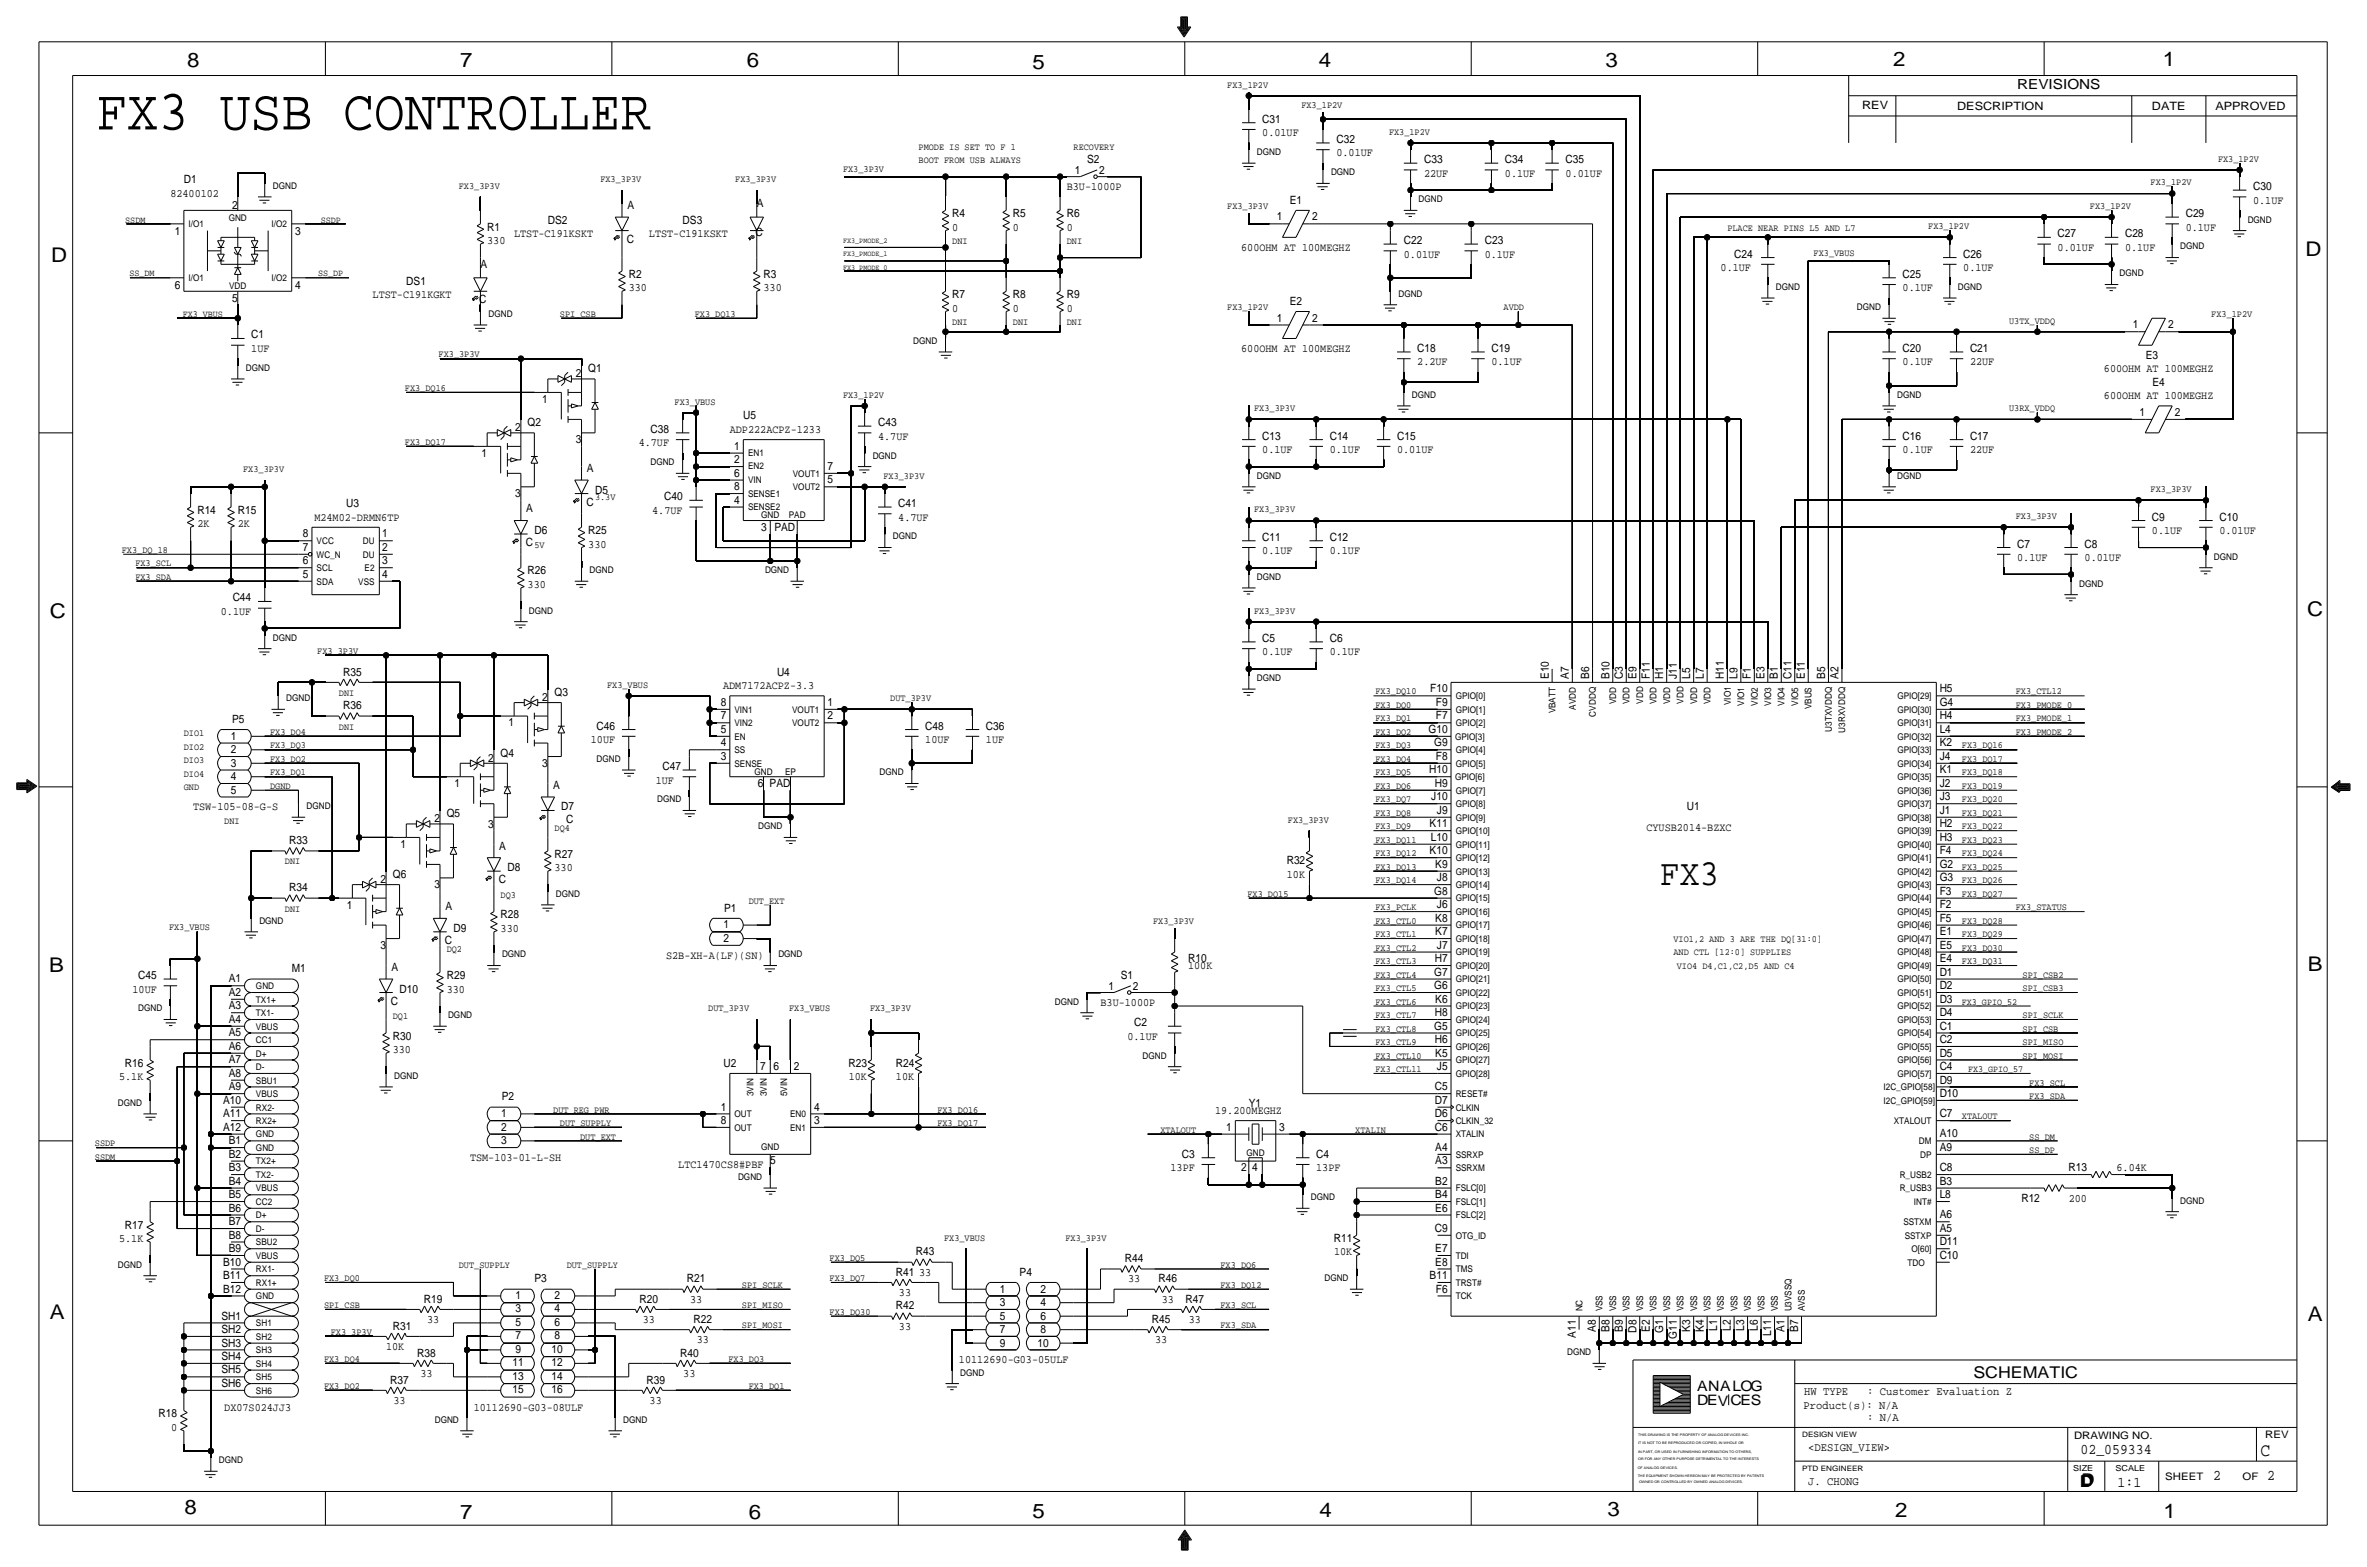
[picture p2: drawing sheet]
<svg xmlns="http://www.w3.org/2000/svg" width="892mm" height="590mm" viewBox="0 0 892 590" stroke-linecap="round" stroke-linejoin="round" font-family="sans-serif">
<defs><g id="words">
<text font-size="21.7" x="36.3" y="48.8">FX3 USB CONTROLLER</text>
<text font-size="13.9" x="625.6" y="333.2">FX3</text>
<g font-size="7.6">
<text x="70.6" y="25.4">8</text>
<text x="173.4" y="25.4">7</text>
<text x="281.4" y="25.1">6</text>
<text x="389.1" y="26.2">5</text>
<text x="497" y="25.4">4</text>
<text x="605" y="25.1">3</text>
<text x="713.4" y="24.9">2</text>
<text x="815" y="24.9">1</text>
<text x="19.3" y="98.8">D</text>
<text x="868.9" y="96.5">D</text>
<text x="18.7" y="232.7">C</text>
<text x="869.4" y="232.2">C</text>
<text x="869.6" y="365.8">B</text>
<text x="18.5" y="366">B</text>
<text x="18.7" y="496.8">A</text>
<text x="869.6" y="497.6">A</text>
<text x="69.5" y="570.5">8</text>
<text x="173.4" y="572.3">7</text>
<text x="282.1" y="572.3">6</text>
<text x="389.1" y="571.8">5</text>
<text x="497.3" y="571.5">4</text>
<text x="605.7" y="571.2">3</text>
<text x="714.2" y="571.5">2</text>
<text x="815.3" y="572">1</text>
</g>
<text font-size="7" x="851.9" y="548.4">C</text>
<g font-size="6.1">
<text x="743.7" y="518.9">SCHEMATIC</text>
<text x="783.8" y="560.3">D</text>
<text x="784.3" y="559.8">D</text>
</g>
<g font-size="5.6">
<text x="784" y="547.9">02_059334</text>
<text x="834.1" y="557.5">2</text>
<text x="854.4" y="557.5">2</text>
<text x="798" y="560.1">1:1</text>
</g>
<g font-size="5.4">
<text x="639.5" y="524.2">ANALOG</text>
<text x="639.5" y="529.3">DEVCES</text>
</g>
<text font-size="5.2" x="760.2" y="33.5">REVISIONS</text>
<g font-size="4.4">
<text x="679.9" y="525.5">HW TYPE</text>
<text x="703.6" y="525.5">: Customer Evaluation Z</text>
<text x="679.7" y="530.9">Product(s): N/A</text>
<text x="703.6" y="535.2">: N/A</text>
<text x="681.4" y="546.6">&lt;DESIGN_VIEW&gt;</text>
<text x="681.4" y="559.3">J. CHONG</text>
</g>
<g font-size="4.3">
<text x="701.8" y="41.1">REV</text>
<text x="737.6" y="41.4">DESCRIPTION</text>
<text x="811" y="41.4">DATE</text>
<text x="834.8" y="41.4">APPROVED</text>
<text x="475.7" y="46.2">C31</text>
<text x="475.7" y="51.3">0.01UF</text>
<text x="503.6" y="53.8">C32</text>
<text x="503.6" y="58.9">0.01UF</text>
<text x="405" y="65.5">1</text>
<text x="409.7" y="61.5">S2</text>
<text x="414.2" y="65.5">2</text>
<text x="536.7" y="61.5">C33</text>
<text x="567.1" y="61.5">C34</text>
<text x="590" y="61.5">C35</text>
<text x="69.3" y="69.1">D1</text>
<text x="402" y="71.6">B3U-1000P</text>
<text x="536.7" y="66.5">22UF</text>
<text x="567.1" y="66.5">0.1UF</text>
<text x="590" y="66.5">0.01UF</text>
<text x="849.1" y="71.6">C30</text>
<text x="64.2" y="74.2">82400102</text>
<text x="285.2" y="78">A</text>
<text x="486.1" y="76.7">E1</text>
<text x="849.1" y="76.7">0.1UF</text>
<text x="87.5" y="78.6">2</text>
<text x="236.4" y="78.7">A</text>
<text x="358.9" y="81.8">R4</text>
<text x="381.7" y="81.8">R5</text>
<text x="402" y="81.8">R6</text>
<text x="481.2" y="83.1">1</text>
<text x="494.5" y="83.1">2</text>
<text x="823.7" y="81.8">C29</text>
<text x="65.9" y="88.5">1</text>
<text x="111.2" y="88.5">3</text>
<text x="183.6" y="86.9">R1</text>
<text x="193.8" y="89.4">LTST-C191KSKT</text>
<text x="206.5" y="84.3">DS2</text>
<text x="244.6" y="89.4">LTST-C191KSKT</text>
<text x="257.3" y="84.3">DS3</text>
<text x="284.7" y="88.9">C</text>
<text x="358.9" y="86.9">0</text>
<text x="381.7" y="86.9">0</text>
<text x="402" y="86.9">0</text>
<text x="775.4" y="89.4">C27</text>
<text x="800.8" y="89.4">C28</text>
<text x="823.7" y="86.9">0.1UF</text>
<text x="183.6" y="91.9">330</text>
<text x="236.2" y="91.4">C</text>
<text x="467.8" y="94.5">600OHM AT 100MEGHZ</text>
<text x="529" y="91.9">C22</text>
<text x="559.5" y="91.9">C23</text>
<text x="775.4" y="94.5">0.01UF</text>
<text x="800.8" y="94.5">0.1UF</text>
<text x="181.1" y="100.8">A</text>
<text x="529" y="97">0.01UF</text>
<text x="559.5" y="97">0.1UF</text>
<text x="653.5" y="97">C24</text>
<text x="739.9" y="97">C26</text>
<text x="153.1" y="107.2">DS1</text>
<text x="236.9" y="104.6">R2</text>
<text x="287.7" y="104.6">R3</text>
<text x="648.4" y="102.1">0.1UF</text>
<text x="717" y="104.6">C25</text>
<text x="739.9" y="102.1">0.1UF</text>
<text x="65.9" y="108.8">6</text>
<text x="87.5" y="113.9">5</text>
<text x="111.2" y="108.8">4</text>
<text x="140.4" y="112.3">LTST-C191KGKT</text>
<text x="236.9" y="109.7">330</text>
<text x="287.7" y="109.7">330</text>
<text x="358.9" y="112.3">R7</text>
<text x="381.7" y="112.3">R8</text>
<text x="402" y="112.3">R9</text>
<text x="717" y="109.7">0.1UF</text>
<text x="180.5" y="114.3">C</text>
<text x="358.9" y="117.3">0</text>
<text x="381.7" y="117.3">0</text>
<text x="402" y="117.3">0</text>
<text x="486.1" y="114.8">E2</text>
<text x="481.2" y="121.2">1</text>
<text x="494.5" y="121.2">2</text>
<text x="803.8" y="123.7">1</text>
<text x="817.1" y="123.7">2</text>
<text x="94.7" y="127.5">C1</text>
<text x="94.7" y="132.6">1UF</text>
<text x="467.8" y="132.6">600OHM AT 100MEGHZ</text>
<text x="534.1" y="132.6">C18</text>
<text x="534.1" y="137.7">2.2UF</text>
<text x="562.1" y="137.7">0.1UF</text>
<text x="562.1" y="132.6">C19</text>
<text x="717" y="137.7">0.1UF</text>
<text x="717" y="132.6">C20</text>
<text x="742.4" y="137.7">22UF</text>
<text x="742.4" y="132.6">C21</text>
<text x="808.6" y="135.1">E3</text>
<text x="217" y="142.1">2</text>
<text x="221.7" y="140.2">Q1</text>
<text x="792.9" y="140.2">600OHM AT 100MEGHZ</text>
<text x="811.2" y="145.3">E4</text>
<text x="204.3" y="151.7">1</text>
<text x="792.9" y="150.4">600OHM AT 100MEGHZ</text>
<text x="198.8" y="160.5">Q2</text>
<text x="280.1" y="158">U5</text>
<text x="330.9" y="160.5">C43</text>
<text x="806.3" y="156.7">1</text>
<text x="819.6" y="156.7">2</text>
<text x="194.2" y="162.4">2</text>
<text x="217" y="167">3</text>
<text x="245.2" y="163.1">C38</text>
<text x="275" y="163.1">ADP222ACPZ-1233</text>
<text x="330.9" y="165.6">4.7UF</text>
<text x="475.7" y="165.6">C13</text>
<text x="501.1" y="165.6">C14</text>
<text x="526.5" y="165.6">C15</text>
<text x="717" y="165.6">C16</text>
<text x="742.4" y="165.6">C17</text>
<text x="181.5" y="172.1">1</text>
<text x="240.7" y="168.1">4.7UF</text>
<text x="276.7" y="169.4">1</text>
<text x="475.7" y="170.7">0.1UF</text>
<text x="501.1" y="170.7">0.1UF</text>
<text x="526.5" y="170.7">0.01UF</text>
<text x="717" y="170.7">0.1UF</text>
<text x="742.4" y="170.7">22UF</text>
<text x="221.2" y="177.8">A</text>
<text x="276.7" y="179.6">6</text>
<text x="276.7" y="174.5">2</text>
<text x="311.9" y="177">7</text>
<text x="224.2" y="185.9">D5</text>
<text x="276.7" y="184.7">8</text>
<text x="311.9" y="182.1">5</text>
<text x="130.4" y="191">U3</text>
<text x="194.2" y="187.3">3</text>
<text x="221" y="190.5">C</text>
<text x="250.2" y="188.5">C40</text>
<text x="276.7" y="189.7">4</text>
<text x="338.5" y="191">C41</text>
<text x="74.4" y="193.5">R14</text>
<text x="89.6" y="193.5">R15</text>
<text x="118.5" y="196.1">M24M02-DRMN6TP</text>
<text x="198.3" y="193">A</text>
<text x="245.8" y="193.5">4.7UF</text>
<text x="338.5" y="196.1">4.7UF</text>
<text x="811" y="196.1">C9</text>
<text x="836.4" y="196.1">C10</text>
<text x="74.4" y="198.6">2K</text>
<text x="89.6" y="198.6">2K</text>
<text x="114.2" y="202.4">8</text>
<text x="144" y="202.4">1</text>
<text x="201.4" y="201.2">D6</text>
<text x="221.7" y="201.2">R25</text>
<text x="286.9" y="199.9">3</text>
<text x="291.8" y="199.9">PAD</text>
<text x="475.7" y="203.7">C11</text>
<text x="501.1" y="203.7">C12</text>
<text x="811" y="201.2">0.1UF</text>
<text x="836.4" y="201.2">0.01UF</text>
<text x="114.2" y="207.5">7</text>
<text x="144" y="207.5">2</text>
<text x="198.1" y="205.7">C</text>
<text x="221.7" y="206.2">330</text>
<text x="475.7" y="208.8">0.1UF</text>
<text x="501.1" y="208.8">0.1UF</text>
<text x="760.2" y="206.2">C7</text>
<text x="785.6" y="206.2">C8</text>
<text x="114.2" y="212.6">6</text>
<text x="144" y="212.6">3</text>
<text x="760.2" y="211.3">0.1UF</text>
<text x="785.6" y="211.3">0.01UF</text>
<text x="114.2" y="217.7">5</text>
<text x="144" y="217.7">4</text>
<text x="198.8" y="216.4">R26</text>
<text x="198.8" y="221.5">330</text>
<text x="87.7" y="226.6">C44</text>
<text x="83.2" y="231.6">0.1UF</text>
<text x="475.7" y="241.8">C5</text>
<text x="501.1" y="241.8">C6</text>
<text x="475.7" y="246.9">0.1UF</text>
<text x="501.1" y="246.9">0.1UF</text>
<text x="129.3" y="254.5">R35</text>
<text x="292.8" y="254.5">U4</text>
<text x="583.6" y="255.8" transform="rotate(-90 583.6 255.8)">E10</text>
<text x="591.3" y="255.8" transform="rotate(-90 591.3 255.8)">A7</text>
<text x="598.9" y="255.8" transform="rotate(-90 598.9 255.8)">B6</text>
<text x="606.5" y="255.8" transform="rotate(-90 606.5 255.8)">B10</text>
<text x="611.6" y="255.8" transform="rotate(-90 611.6 255.8)">C3</text>
<text x="616.7" y="255.8" transform="rotate(-90 616.7 255.8)">E9</text>
<text x="621.7" y="255.8" transform="rotate(-90 621.7 255.8)">F11</text>
<text x="626.8" y="255.8" transform="rotate(-90 626.8 255.8)">H1</text>
<text x="631.9" y="255.8" transform="rotate(-90 631.9 255.8)">J11</text>
<text x="637" y="255.8" transform="rotate(-90 637 255.8)">L5</text>
<text x="642.1" y="255.8" transform="rotate(-90 642.1 255.8)">L7</text>
<text x="649.7" y="255.8" transform="rotate(-90 649.7 255.8)">H11</text>
<text x="654.8" y="255.8" transform="rotate(-90 654.8 255.8)">L9</text>
<text x="659.8" y="255.8" transform="rotate(-90 659.8 255.8)">F1</text>
<text x="664.9" y="255.8" transform="rotate(-90 664.9 255.8)">E3</text>
<text x="670" y="255.8" transform="rotate(-90 670 255.8)">B1</text>
<text x="675.1" y="255.8" transform="rotate(-90 675.1 255.8)">C11</text>
<text x="680.2" y="255.8" transform="rotate(-90 680.2 255.8)">E11</text>
<text x="687.8" y="255.8" transform="rotate(-90 687.8 255.8)">B5</text>
<text x="692.9" y="255.8" transform="rotate(-90 692.9 255.8)">A2</text>
<text x="209" y="262.1">Q3</text>
<text x="272.5" y="259.6">ADM7172ACPZ-3.3</text>
<text x="539" y="260.9">F10</text>
<text x="731" y="260.9">H5</text>
<text x="129.3" y="267.2">R36</text>
<text x="204.3" y="264">2</text>
<text x="271.6" y="265.9">8</text>
<text x="311.9" y="265.9">1</text>
<text x="541.1" y="265.9">F9</text>
<text x="731" y="265.9">G4</text>
<text x="87.5" y="272.3">P5</text>
<text x="191.6" y="273.7">1</text>
<text x="224.8" y="274.8">C46</text>
<text x="271.6" y="271">7</text>
<text x="311.9" y="271">2</text>
<text x="348.7" y="274.8">C48</text>
<text x="371.6" y="274.8">C36</text>
<text x="541.1" y="271">F7</text>
<text x="731" y="271">H4</text>
<text x="87" y="278.6">1</text>
<text x="222.7" y="279.9">10UF</text>
<text x="271.6" y="281.2">4</text>
<text x="271.6" y="276.1">5</text>
<text x="348.7" y="279.9">10UF</text>
<text x="371.6" y="279.9">1UF</text>
<text x="538.3" y="276.1">G10</text>
<text x="540.4" y="281.2">G9</text>
<text x="731" y="276.1">L4</text>
<text x="731" y="281.2">K2</text>
<text x="87" y="283.7">2</text>
<text x="184" y="286.9">2</text>
<text x="188.7" y="285">Q4</text>
<text x="271.6" y="286.3">3</text>
<text x="541.1" y="286.3">F8</text>
<text x="731" y="286.3">J4</text>
<text x="87" y="293.9">4</text>
<text x="87" y="288.8">3</text>
<text x="204.3" y="288.9">3</text>
<text x="249.6" y="290.1">C47</text>
<text x="538.5" y="291.3">H10</text>
<text x="731" y="291.3">K1</text>
<text x="87" y="299">5</text>
<text x="171.3" y="296.5">1</text>
<text x="208.5" y="297.2">A</text>
<text x="247.1" y="295.1">1UF</text>
<text x="285.6" y="296.4">6 PAD</text>
<text x="540.7" y="296.4">H9</text>
<text x="731" y="296.4">J2</text>
<text x="72.7" y="305.3">TSW-105-08-G-S</text>
<text x="211.5" y="305.3">D7</text>
<text x="539.4" y="301.5">J10</text>
<text x="635.7" y="305.3">U1</text>
<text x="731" y="301.5">J3</text>
<text x="163.7" y="309.7">2</text>
<text x="168.4" y="307.8">Q5</text>
<text x="184" y="311.8">3</text>
<text x="213.3" y="309.9">C</text>
<text x="538.7" y="311.7">K11</text>
<text x="541.5" y="306.6">J9</text>
<text x="731" y="306.6">J1</text>
<text x="731" y="311.7">H2</text>
<text x="539.2" y="316.7">L10</text>
<text x="620.5" y="312.9">CYUSB2014-BZXC</text>
<text x="731" y="316.7">H3</text>
<text x="109" y="318">R33</text>
<text x="151" y="319.4">1</text>
<text x="188.2" y="320">A</text>
<text x="209" y="323.1">R27</text>
<text x="538.7" y="321.8">K10</text>
<text x="731" y="321.8">F4</text>
<text x="191.2" y="328.2">D8</text>
<text x="209" y="328.2">330</text>
<text x="484.9" y="325.6">R32</text>
<text x="540.9" y="326.9">K9</text>
<text x="731" y="326.9">G2</text>
<text x="109" y="335.8">R34</text>
<text x="143.4" y="332.6">2</text>
<text x="148" y="330.7">Q6</text>
<text x="163.7" y="334.6">3</text>
<text x="187.9" y="332.7">C</text>
<text x="485" y="330.7">10K</text>
<text x="541.5" y="332">J8</text>
<text x="731" y="332">G3</text>
<text x="540.4" y="337.1">G8</text>
<text x="731" y="337.1">F3</text>
<text x="130.7" y="342.2">1</text>
<text x="167.8" y="342.9">A</text>
<text x="188.7" y="345.9">R28</text>
<text x="272.9" y="343.4">P1</text>
<text x="540.9" y="347.2">K8</text>
<text x="541.5" y="342.1">J6</text>
<text x="731" y="347.2">F5</text>
<text x="731" y="342.1">F2</text>
<text x="170.9" y="351">D9</text>
<text x="188.7" y="351">330</text>
<text x="272.7" y="349.8">1</text>
<text x="540.9" y="352.3">K7</text>
<text x="731" y="352.3">E1</text>
<text x="143.4" y="357.5">3</text>
<text x="167.6" y="355.6">C</text>
<text x="272.7" y="354.8">2</text>
<text x="541.5" y="357.4">J7</text>
<text x="731" y="357.4">E5</text>
<text x="147.5" y="365.8">A</text>
<text x="251" y="361.2">S2B-XH-A(LF)(SN)</text>
<text x="447.8" y="362.5">R10</text>
<text x="447.8" y="365">100K</text>
<text x="540.7" y="362.5">H7</text>
<text x="731" y="362.5">E4</text>
<text x="52.1" y="368.8">C45</text>
<text x="86.2" y="370.1">A1</text>
<text x="109.9" y="366.3">M1</text>
<text x="168.4" y="368.8">R29</text>
<text x="422.4" y="368.8">S1</text>
<text x="540.4" y="367.5">G7</text>
<text x="731" y="367.5">D1</text>
<text x="50" y="373.9">10UF</text>
<text x="86.2" y="375.2">A2</text>
<text x="150.6" y="373.9">D10</text>
<text x="168.4" y="373.9">330</text>
<text x="417.7" y="372.9">1</text>
<text x="426.9" y="372.9">2</text>
<text x="540.4" y="372.6">G6</text>
<text x="540.9" y="377.7">K6</text>
<text x="731" y="377.7">D3</text>
<text x="731" y="372.6">D2</text>
<text x="86.2" y="380.2">A3</text>
<text x="147.3" y="378.5">C</text>
<text x="414.7" y="379">B3U-1000P</text>
<text x="540.7" y="382.8">H8</text>
<text x="731" y="382.8">D4</text>
<text x="86.2" y="385.3">A4</text>
<text x="427.4" y="386.6">C2</text>
<text x="540.4" y="387.9">G5</text>
<text x="731" y="387.9">C1</text>
<text x="86.2" y="395.5">A6</text>
<text x="86.2" y="390.4">A5</text>
<text x="148" y="391.7">R30</text>
<text x="424.9" y="391.7">0.1UF</text>
<text x="540.7" y="392.9">H6</text>
<text x="731" y="392.9">C2</text>
<text x="47" y="401.8">R16</text>
<text x="86.2" y="400.6">A7</text>
<text x="148" y="396.7">330</text>
<text x="272.7" y="401.8">U2</text>
<text x="319.8" y="401.8">R23</text>
<text x="337.6" y="401.8">R24</text>
<text x="540.9" y="398">K5</text>
<text x="731" y="398">D5</text>
<text x="44.9" y="406.9">5.1K</text>
<text x="86.2" y="405.6">A8</text>
<text x="286.5" y="403.1">7 6</text>
<text x="299.2" y="403.1">2</text>
<text x="319.9" y="406.9">10K</text>
<text x="337.6" y="406.9">10K</text>
<text x="541.5" y="403.1">J5</text>
<text x="731" y="403.1">C4</text>
<text x="86.2" y="410.7">A9</text>
<text x="540.7" y="410.7">C5</text>
<text x="731" y="413.3">D10</text>
<text x="731" y="408.2">D9</text>
<text x="84.1" y="415.8">A10</text>
<text x="189.1" y="414.5">P2</text>
<text x="271.6" y="418.3">1</text>
<text x="306.8" y="418.3">4</text>
<text x="457.9" y="419.6">19.200MEGHZ</text>
<text x="470.6" y="417.1">Y1</text>
<text x="540.7" y="415.8">D7</text>
<text x="84.1" y="420.9">A11</text>
<text x="84.1" y="426">A12</text>
<text x="188.9" y="420.9">1</text>
<text x="188.9" y="426">2</text>
<text x="271.6" y="423.4">8</text>
<text x="306.8" y="423.4">3</text>
<text x="462.1" y="426">1</text>
<text x="482" y="426">3</text>
<text x="540.7" y="426">C6</text>
<text x="540.7" y="420.9">D6</text>
<text x="731" y="420.9">C7</text>
<text x="86.2" y="431">B1</text>
<text x="188.9" y="431">3</text>
<text x="731" y="428.5">A10</text>
<text x="86.2" y="436.1">B2</text>
<text x="177.1" y="437.4">TSM-103-01-L-SH</text>
<text x="445.4" y="436.1">C3</text>
<text x="496" y="436.1">C4</text>
<text x="540.9" y="433.6">A4</text>
<text x="731" y="433.6">A9</text>
<text x="86.2" y="441.2">B3</text>
<text x="255.6" y="439.9">LTC1470CS8#PBF</text>
<text x="290.3" y="438.7">5</text>
<text x="441.1" y="441.2">13PF</text>
<text x="467.7" y="441.2">2</text>
<text x="471.9" y="441.2">4</text>
<text x="496" y="441.2">13PF</text>
<text x="540.9" y="438.7">A3</text>
<text x="731" y="441.2">C8</text>
<text x="779.5" y="441.2">R13</text>
<text x="797.6" y="441.2">6.04K</text>
<text x="86.2" y="446.3">B4</text>
<text x="540.9" y="446.3">B2</text>
<text x="731" y="446.3">B3</text>
<text x="86.2" y="451.4">B5</text>
<text x="540.9" y="451.4">B4</text>
<text x="731" y="451.4">L8</text>
<text x="761.7" y="452.6">R12</text>
<text x="779.6" y="452.6">200</text>
<text x="86.2" y="461.5">B7</text>
<text x="86.2" y="456.4">B6</text>
<text x="540.9" y="456.4">E6</text>
<text x="731" y="459">A6</text>
<text x="44.9" y="467.9">5.1K</text>
<text x="47" y="462.8">R17</text>
<text x="86.2" y="466.6">B8</text>
<text x="502.7" y="467.9">R11</text>
<text x="540.7" y="464.1">C9</text>
<text x="731" y="464.1">A5</text>
<text x="86.2" y="471.7">B9</text>
<text x="345.2" y="472.9">R43</text>
<text x="502.7" y="472.9">10K</text>
<text x="540.9" y="471.7">E7</text>
<text x="731" y="469.1">D11</text>
<text x="84.1" y="476.8">B10</text>
<text x="423.9" y="475.5">R44</text>
<text x="540.9" y="476.8">E8</text>
<text x="731" y="474.2">C10</text>
<text x="84.1" y="481.8">B11</text>
<text x="201.4" y="483.1">P3</text>
<text x="258.8" y="483.1">R21</text>
<text x="337.6" y="480.6">R41</text>
<text x="346.4" y="480.6">33</text>
<text x="384.3" y="480.6">P4</text>
<text x="425.1" y="483.1">33</text>
<text x="436.6" y="483.1">R46</text>
<text x="538.7" y="481.8">B11</text>
<text x="84.1" y="486.9">B12</text>
<text x="159.8" y="490.7">R19</text>
<text x="194.2" y="489.2">1</text>
<text x="208.9" y="489.2">2</text>
<text x="241" y="490.7">R20</text>
<text x="260" y="490.7">33</text>
<text x="338.8" y="488.2">33</text>
<text x="376.8" y="486.9">1</text>
<text x="376.8" y="492">3</text>
<text x="392.1" y="486.9">2</text>
<text x="392.1" y="492">4</text>
<text x="437.8" y="490.7">33</text>
<text x="446.8" y="490.7">R47</text>
<text x="541.1" y="486.9">F6</text>
<text x="83.4" y="497.1">SH1</text>
<text x="194.2" y="494.3">3</text>
<text x="208.9" y="494.3">4</text>
<text x="337.6" y="493.3">R42</text>
<text x="376.8" y="497.1">5</text>
<text x="392.1" y="497.1">6</text>
<text x="83.4" y="502.2">SH2</text>
<text x="148" y="500.9">R31</text>
<text x="161" y="498.3">33</text>
<text x="194.2" y="499.4">5</text>
<text x="208.9" y="499.4">6</text>
<text x="242.3" y="498.3">33</text>
<text x="261.4" y="498.3">R22</text>
<text x="338.8" y="500.9">33</text>
<text x="376.8" y="502.2">7</text>
<text x="392.1" y="502.2">8</text>
<text x="434.1" y="498.3">R45</text>
<text x="448" y="498.3">33</text>
<text x="593.8" y="503.9" transform="rotate(-90 593.8 503.9)">A11</text>
<text x="601.4" y="501.8" transform="rotate(-90 601.4 501.8)">A8</text>
<text x="606.5" y="501.8" transform="rotate(-90 606.5 501.8)">B8</text>
<text x="611.6" y="501.8" transform="rotate(-90 611.6 501.8)">B9</text>
<text x="616.7" y="502" transform="rotate(-90 616.7 502)">D8</text>
<text x="621.7" y="501.8" transform="rotate(-90 621.7 501.8)">E2</text>
<text x="626.8" y="502.2" transform="rotate(-90 626.8 502.2)">G1</text>
<text x="637" y="501.8" transform="rotate(-90 637 501.8)">K3</text>
<text x="642.1" y="501.8" transform="rotate(-90 642.1 501.8)">K4</text>
<text x="647.1" y="501.3" transform="rotate(-90 647.1 501.3)">L1</text>
<text x="652.2" y="501.3" transform="rotate(-90 652.2 501.3)">L2</text>
<text x="657.3" y="501.3" transform="rotate(-90 657.3 501.3)">L3</text>
<text x="662.4" y="501.3" transform="rotate(-90 662.4 501.3)">L6</text>
<text x="667.5" y="503.5" transform="rotate(-90 667.5 503.5)">L11</text>
<text x="672.5" y="501.8" transform="rotate(-90 672.5 501.8)">A1</text>
<text x="677.6" y="501.8" transform="rotate(-90 677.6 501.8)">B7</text>
<text x="83.4" y="507.2">SH3</text>
<text x="145.5" y="508.5">10K</text>
<text x="194.2" y="504.4">7</text>
<text x="194.2" y="509.5">9</text>
<text x="207.9" y="509.5">10</text>
<text x="208.9" y="504.4">8</text>
<text x="262.6" y="506">33</text>
<text x="376.8" y="507.2">9</text>
<text x="391" y="507.2">10</text>
<text x="435.3" y="506">33</text>
<text x="631.9" y="504.3" transform="rotate(-90 631.9 504.3)">G11</text>
<text x="83.4" y="512.3">SH4</text>
<text x="157.2" y="511">R38</text>
<text x="193.2" y="514.6">11</text>
<text x="207.9" y="514.6">12</text>
<text x="256.3" y="511">R40</text>
<text x="361.4" y="513.6">10112690-G03-05ULF</text>
<text x="83.4" y="517.4">SH5</text>
<text x="147.1" y="521.2">R37</text>
<text x="158.4" y="518.7">33</text>
<text x="193.2" y="519.7">13</text>
<text x="207.9" y="519.7">14</text>
<text x="243.6" y="521.2">R39</text>
<text x="257.5" y="518.7">33</text>
<text x="83.4" y="522.5">SH6</text>
<text x="193.2" y="524.8">15</text>
<text x="207.9" y="524.8">16</text>
<text x="59.7" y="533.9">R18</text>
<text x="84.5" y="531.4">DX07S024JJ3</text>
<text x="148.3" y="528.8">33</text>
<text x="178.5" y="531.4">10112690-G03-08ULF</text>
<text x="244.8" y="528.8">33</text>
<text x="64.5" y="539">0</text>
</g>
<g font-size="3.9">
<text x="781.6" y="542.1">DRAWING NO.</text>
<text x="853.6" y="541.8">REV</text>
<text x="816" y="557.4">SHEET</text>
<text x="845.1" y="557.5">OF</text>
</g>
<g font-size="3.6">
<text x="462.5" y="33">FX3_1P2V</text>
<text x="490.4" y="40.6">FX3_1P2V</text>
<text x="523.4" y="50.8">FX3_1P2V</text>
<text x="346.2" y="56.4">PMODE IS SET TO F 1</text>
<text x="404.6" y="56.4">RECOVERY</text>
<text x="317.7" y="64.8">FX3_3P3V</text>
<text x="346.2" y="61.5">BOOT FROM USB ALWAYS</text>
<text x="835.9" y="61">FX3_1P2V</text>
<text x="172.9" y="71.1">FX3_3P3V</text>
<text x="226.3" y="68.6">FX3_3P3V</text>
<text x="277.1" y="68.6">FX3_3P3V</text>
<text x="810.5" y="69.9">FX3_1P2V</text>
<text x="462.5" y="78.7">FX3_3P3V</text>
<text x="787.6" y="78.7">FX3_1P2V</text>
<text x="651" y="86.9">PLACE NEAR PINS L5 AND L7</text>
<text x="726.6" y="86.4">FX3_1P2V</text>
<text x="358.9" y="91.9">DNI</text>
<text x="402" y="91.9">DNI</text>
<text x="683.5" y="96.5">FX3_VBUS</text>
<text x="211" y="119.4">SPI_CSB</text>
<text x="261.8" y="119.4">FX3_DQ13</text>
<text x="462.5" y="116.8">FX3_1P2V</text>
<text x="566.6" y="116.8">AVDD</text>
<text x="833.3" y="119.4">FX3_1P2V</text>
<text x="358.9" y="122.4">DNI</text>
<text x="381.7" y="122.4">DNI</text>
<text x="402" y="122.4">DNI</text>
<text x="757.1" y="121.9">U3TX_VDDQ</text>
<text x="165.3" y="134.6">FX3_3P3V</text>
<text x="152.6" y="147.3">FX3_DQ16</text>
<text x="317.7" y="149.9">FX3_1P2V</text>
<text x="254.2" y="152.4">FX3_VBUS</text>
<text x="472.6" y="154.9">FX3_3P3V</text>
<text x="757.1" y="154.9">U3RX_VDDQ</text>
<text x="152.6" y="167.6">FX3_DQ17</text>
<text x="91.6" y="177.8">FX3_3P3V</text>
<text x="332.9" y="180.3">FX3_3P3V</text>
<text x="810.5" y="185.4">FX3_3P3V</text>
<text x="224.2" y="188.5">3.3V</text>
<text x="472.6" y="193">FX3_3P3V</text>
<text x="759.7" y="195.6">FX3_3P3V</text>
<text x="45.9" y="208.3">FX3_DQ_18</text>
<text x="201.4" y="206.2">5V</text>
<text x="51" y="213.4">FX3_SCL</text>
<text x="51" y="218.4">FX3_SDA</text>
<text x="472.6" y="231.1">FX3_3P3V</text>
<text x="119.6" y="246.4">FX3_3P3V</text>
<text x="127.7" y="262.1">DNI</text>
<text x="228.8" y="259.1">FX3_VBUS</text>
<text x="518.4" y="261.6">FX3_DQ10</text>
<text x="759.7" y="261.6">FX3_CTL12</text>
<text x="335.5" y="264.2">DUT_3P3V</text>
<text x="518.4" y="266.7">FX3_DQ0</text>
<text x="759.7" y="266.7">FX3_PMODE_0</text>
<text x="127.7" y="274.8">DNI</text>
<text x="518.4" y="271.8">FX3_DQ1</text>
<text x="759.7" y="271.8">FX3_PMODE_1</text>
<text x="69.3" y="277.4">DIO1</text>
<text x="101.8" y="281.9">FX3_DQ3</text>
<text x="101.8" y="276.9">FX3_DQ4</text>
<text x="518.4" y="276.9">FX3_DQ2</text>
<text x="518.4" y="281.9">FX3_DQ3</text>
<text x="739.3" y="281.9">FX3_DQ16</text>
<text x="759.7" y="276.9">FX3_PMODE_2</text>
<text x="69.3" y="287.5">DIO3</text>
<text x="69.3" y="282.4">DIO2</text>
<text x="101.8" y="287">FX3_DQ2</text>
<text x="518.4" y="287">FX3_DQ4</text>
<text x="739.3" y="287">FX3_DQ17</text>
<text x="69.3" y="292.6">DIO4</text>
<text x="101.8" y="292.1">FX3_DQ1</text>
<text x="518.4" y="292.1">FX3_DQ5</text>
<text x="739.3" y="292.1">FX3_DQ18</text>
<text x="69.3" y="297.7">GND</text>
<text x="101.8" y="297.2">DGND</text>
<text x="518.4" y="297.2">FX3_DQ6</text>
<text x="739.3" y="297.2">FX3_DQ19</text>
<text x="518.4" y="302.3">FX3_DQ7</text>
<text x="739.3" y="302.3">FX3_DQ20</text>
<text x="84.5" y="310.4">DNI</text>
<text x="485.3" y="309.9">FX3_3P3V</text>
<text x="518.4" y="307.3">FX3_DQ8</text>
<text x="739.3" y="307.3">FX3_DQ21</text>
<text x="209" y="312.9">DQ4</text>
<text x="518.4" y="317.5">FX3_DQ11</text>
<text x="518.4" y="312.4">FX3_DQ9</text>
<text x="739.3" y="312.4">FX3_DQ22</text>
<text x="739.3" y="317.5">FX3_DQ23</text>
<text x="518.4" y="322.6">FX3_DQ12</text>
<text x="739.3" y="322.6">FX3_DQ24</text>
<text x="107.4" y="325.6">DNI</text>
<text x="518.4" y="327.7">FX3_DQ13</text>
<text x="739.3" y="327.7">FX3_DQ25</text>
<text x="518.4" y="332.7">FX3_DQ14</text>
<text x="739.3" y="332.7">FX3_DQ26</text>
<text x="188.7" y="338.3">DQ3</text>
<text x="282.1" y="340.4">DUT_EXT</text>
<text x="470.1" y="337.8">FX3_DQ15</text>
<text x="739.3" y="337.8">FX3_DQ27</text>
<text x="107.4" y="343.4">DNI</text>
<text x="434.5" y="348">FX3_3P3V</text>
<text x="518.4" y="348">FX3_CTL0</text>
<text x="518.4" y="342.9">FX3_PCLK</text>
<text x="739.3" y="348">FX3_DQ28</text>
<text x="759.7" y="342.9">FX3_STATUS</text>
<text x="63.7" y="350.5">FX3_VBUS</text>
<text x="518.4" y="353.1">FX3_CTL1</text>
<text x="739.3" y="353.1">FX3_DQ29</text>
<text x="168.4" y="358.6">DQ2</text>
<text x="518.4" y="358.1">FX3_CTL2</text>
<text x="630.6" y="359.9">AND CTL [12:0] SUPPLIES</text>
<text x="630.6" y="354.8">VIO1,2 AND 3 ARE THE DQ[31:0]</text>
<text x="739.3" y="358.1">FX3_DQ30</text>
<text x="518.4" y="363.2">FX3_CTL3</text>
<text x="631.9" y="365">VIO4 D4,C1,C2,D5 AND C4</text>
<text x="739.3" y="363.2">FX3_DQ31</text>
<text x="518.4" y="368.3">FX3_CTL4</text>
<text x="762.2" y="368.3">SPI_CSB2</text>
<text x="518.4" y="373.4">FX3_CTL5</text>
<text x="762.2" y="373.4">SPI_CSB3</text>
<text x="266.9" y="381">DUT_3P3V</text>
<text x="297.4" y="381">FX3_VBUS</text>
<text x="327.9" y="381">FX3_3P3V</text>
<text x="518.4" y="383.5">FX3_CTL7</text>
<text x="518.4" y="378.5">FX3_CTL6</text>
<text x="762.2" y="383.5">SPI_SCLK</text>
<text x="148" y="384">DQ1</text>
<text x="518.4" y="388.6">FX3_CTL8</text>
<text x="762.2" y="388.6">SPI_CSB</text>
<text x="518.4" y="393.7">FX3_CTL9</text>
<text x="762.2" y="393.7">SPI_MISO</text>
<text x="518.4" y="398.8">FX3_CTL10</text>
<text x="762.2" y="398.8">SPI_MOSI</text>
<text x="518.4" y="403.9">FX3_CTL11</text>
<text x="764.7" y="408.9">FX3_SCL</text>
<text x="208.5" y="419.1">DUT_REG_PWR</text>
<text x="353.3" y="419.1">FX3_DQ16</text>
<text x="764.7" y="414">FX3_SDA</text>
<text x="211" y="424.2">DUT_SUPPLY</text>
<text x="353.3" y="424.2">FX3_DQ17</text>
<text x="739.3" y="421.6">XTALOUT</text>
<text x="35.8" y="431.8">SSDP</text>
<text x="218.6" y="429.3">DUT_EXT</text>
<text x="437.3" y="426.7">XTALOUT</text>
<text x="510.7" y="426.7">XTALIN</text>
<text x="764.7" y="429.3">SS_DM</text>
<text x="35.8" y="436.9">SSDM</text>
<text x="764.7" y="434.3">SS_DP</text>
<text x="355.8" y="467.4">FX3_VBUS</text>
<text x="401.5" y="467.4">FX3_3P3V</text>
<text x="172.9" y="477.5">DUT_SUPPLY</text>
<text x="213.6" y="477.5">DUT_SUPPLY</text>
<text x="312.6" y="475">FX3_DQ5</text>
<text x="459.9" y="477.5">FX3_DQ6</text>
<text x="122.1" y="482.6">FX3_DQ0</text>
<text x="279.6" y="485.1">SPI_SCLK</text>
<text x="312.6" y="482.6">FX3_DQ7</text>
<text x="459.9" y="485.1">FX3_DQ12</text>
<text x="122.1" y="492.8">SPI_CSB</text>
<text x="279.6" y="492.8">SPI_MISO</text>
<text x="312.6" y="495.3">FX3_DQ30</text>
<text x="459.9" y="492.8">FX3_SCL</text>
<text x="124.7" y="502.9">FX3_3P3V</text>
<text x="279.6" y="500.4">SPI_MOSI</text>
<text x="459.9" y="500.4">FX3_SDA</text>
<text x="122.1" y="513.1">FX3_DQ4</text>
<text x="274.5" y="513.1">FX3_DQ3</text>
<text x="122.1" y="523.2">FX3_DQ2</text>
<text x="282.1" y="523.2">FX3_DQ1</text>
</g>
<g font-size="3.5">
<text x="473.7" y="58.4">DGND</text>
<text x="102.8" y="71.1">DGND</text>
<text x="501.6" y="66">DGND</text>
<text x="534.6" y="76.2">DGND</text>
<text x="47.2" y="83.8">SSDM</text>
<text x="86.2" y="83.4">GND</text>
<text x="120.9" y="83.8">SSDP</text>
<text x="847" y="83.8">DGND</text>
<text x="71.1" y="85.4">I/O1</text>
<text x="102.3" y="85.4">I/O2</text>
<text x="821.6" y="94">DGND</text>
<text x="48.8" y="104.1">SS_DM</text>
<text x="71.1" y="105.7">I/O1</text>
<text x="102.3" y="105.7">I/O2</text>
<text x="119.9" y="104.1">SS_DP</text>
<text x="798.8" y="104.1">DGND</text>
<text x="86.4" y="109">VDD</text>
<text x="527" y="111.8">DGND</text>
<text x="669.2" y="109.2">DGND</text>
<text x="737.8" y="109.2">DGND</text>
<text x="68.8" y="119.4">FX3_VBUS</text>
<text x="184.1" y="119.4">DGND</text>
<text x="699.8" y="116.8">DGND</text>
<text x="344.2" y="129.5">DGND</text>
<text x="92.7" y="139.7">DGND</text>
<text x="532.1" y="149.9">DGND</text>
<text x="715" y="149.9">DGND</text>
<text x="281.9" y="171.7">EN1</text>
<text x="328.9" y="172.7">DGND</text>
<text x="245.1" y="175.3">DGND</text>
<text x="281.9" y="176.8">EN2</text>
<text x="298.8" y="179.6">VOUT1</text>
<text x="281.9" y="181.9">VIN</text>
<text x="298.8" y="184.7">VOUT2</text>
<text x="473.7" y="180.3">DGND</text>
<text x="715" y="180.3">DGND</text>
<text x="281.9" y="187.2">SENSE1</text>
<text x="281.9" y="192.3">SENSE2</text>
<text x="286.8" y="195.1">GND</text>
<text x="297.3" y="195.1">PAD</text>
<text x="336.5" y="203.2">DGND</text>
<text x="119.3" y="205">VCC</text>
<text x="136.7" y="205">DU</text>
<text x="119.3" y="215.1">SCL</text>
<text x="119.3" y="210.1">WC_N</text>
<text x="136.7" y="210.1">DU</text>
<text x="137.4" y="215.1">E2</text>
<text x="222.2" y="215.9">DGND</text>
<text x="288.3" y="215.9">DGND</text>
<text x="834.3" y="210.8">DGND</text>
<text x="119.3" y="220.2">SDA</text>
<text x="135" y="220.2">VSS</text>
<text x="473.7" y="218.4">DGND</text>
<text x="783.5" y="221">DGND</text>
<text x="199.3" y="231.1">DGND</text>
<text x="102.8" y="241.3">DGND</text>
<text x="473.7" y="256.5">DGND</text>
<text x="548.6" y="263.4">GPIO[0]</text>
<text x="715.1" y="263.4">GPIO[29]</text>
<text x="107.9" y="264.2">DGND</text>
<text x="276.8" y="268.5">VIN1</text>
<text x="298.5" y="268.5">VOUT1</text>
<text x="548.6" y="268.5">GPIO[1]</text>
<text x="586.2" y="268.8" transform="rotate(-90 586.2 268.8)">VBATT</text>
<text x="593.8" y="267.4" transform="rotate(-90 593.8 267.4)">AVDD</text>
<text x="601.4" y="270" transform="rotate(-90 601.4 270)">CVDDQ</text>
<text x="609" y="265.3" transform="rotate(-90 609 265.3)">VDD</text>
<text x="614.1" y="265.3" transform="rotate(-90 614.1 265.3)">VDD</text>
<text x="619.2" y="265.1" transform="rotate(-90 619.2 265.1)">VDD</text>
<text x="624.3" y="265.3" transform="rotate(-90 624.3 265.3)">VDD</text>
<text x="629.4" y="265.3" transform="rotate(-90 629.4 265.3)">VDD</text>
<text x="634.4" y="265.1" transform="rotate(-90 634.4 265.1)">VDD</text>
<text x="639.5" y="265.3" transform="rotate(-90 639.5 265.3)">VDD</text>
<text x="644.6" y="265.3" transform="rotate(-90 644.6 265.3)">VDD</text>
<text x="652.2" y="265.6" transform="rotate(-90 652.2 265.6)">VIO1</text>
<text x="657.3" y="265.9" transform="rotate(-90 657.3 265.9)">VIO1</text>
<text x="662.4" y="265.9" transform="rotate(-90 662.4 265.9)">VIO2</text>
<text x="667.5" y="265.9" transform="rotate(-90 667.5 265.9)">VIO3</text>
<text x="672.5" y="265.9" transform="rotate(-90 672.5 265.9)">VIO4</text>
<text x="677.6" y="265.9" transform="rotate(-90 677.6 265.9)">VIO5</text>
<text x="682.7" y="267.2" transform="rotate(-90 682.7 267.2)">VBUS</text>
<text x="715.1" y="268.5">GPIO[30]</text>
<text x="276.8" y="273.6">VIN2</text>
<text x="298.5" y="273.6">VOUT2</text>
<text x="548.6" y="273.6">GPIO[2]</text>
<text x="690.3" y="275.6" transform="rotate(-90 690.3 275.6)">U3TXVDDQ</text>
<text x="695.4" y="276" transform="rotate(-90 695.4 276)">U3RXVDDQ</text>
<text x="715.1" y="273.6">GPIO[31]</text>
<text x="276.8" y="278.6">EN</text>
<text x="548.3" y="278.6">GPIO[3]</text>
<text x="715.1" y="278.6">GPIO[32]</text>
<text x="224.8" y="287">DGND</text>
<text x="276.8" y="283.7">SS</text>
<text x="548.6" y="283.7">GPIO[4]</text>
<text x="715.1" y="283.7">GPIO[33]</text>
<text x="276.8" y="288.8">SENSE</text>
<text x="284.3" y="291.8">GND</text>
<text x="295.8" y="291.8">EP</text>
<text x="331.5" y="292.1">DGND</text>
<text x="548.3" y="293.9">GPIO[6]</text>
<text x="548.6" y="288.8">GPIO[5]</text>
<text x="715.1" y="293.9">GPIO[35]</text>
<text x="715.1" y="288.8">GPIO[34]</text>
<text x="548.6" y="299">GPIO[7]</text>
<text x="715.1" y="299">GPIO[36]</text>
<text x="115.5" y="304.8">DGND</text>
<text x="247.7" y="302.3">DGND</text>
<text x="548.6" y="304">GPIO[8]</text>
<text x="715.1" y="304">GPIO[37]</text>
<text x="548.6" y="309.1">GPIO[9]</text>
<text x="715.1" y="309.1">GPIO[38]</text>
<text x="285.8" y="312.4">DGND</text>
<text x="548.6" y="314.2">GPIO[10]</text>
<text x="715.1" y="314.2">GPIO[39]</text>
<text x="548.6" y="319.3">GPIO[11]</text>
<text x="715.1" y="319.3">GPIO[40]</text>
<text x="548.6" y="324.4">GPIO[12]</text>
<text x="548.6" y="329.4">GPIO[13]</text>
<text x="715.1" y="329.4">GPIO[42]</text>
<text x="715.1" y="324.4">GPIO[41]</text>
<text x="548.6" y="334.5">GPIO[14]</text>
<text x="715.1" y="334.5">GPIO[43]</text>
<text x="209.5" y="337.8">DGND</text>
<text x="548.6" y="339.6">GPIO[15]</text>
<text x="715.1" y="339.6">GPIO[44]</text>
<text x="97.7" y="348">DGND</text>
<text x="548.6" y="344.7">GPIO[16]</text>
<text x="715.1" y="344.7">GPIO[45]</text>
<text x="548.6" y="349.8">GPIO[17]</text>
<text x="715.1" y="349.8">GPIO[46]</text>
<text x="548.6" y="354.8">GPIO[18]</text>
<text x="548.6" y="359.9">GPIO[19]</text>
<text x="715.1" y="354.8">GPIO[47]</text>
<text x="715.1" y="359.9">GPIO[48]</text>
<text x="189.2" y="360.7">DGND</text>
<text x="293.3" y="360.7">DGND</text>
<text x="548.6" y="365">GPIO[20]</text>
<text x="715.1" y="365">GPIO[49]</text>
<text x="548.6" y="370.1">GPIO[21]</text>
<text x="715.1" y="370.1">GPIO[50]</text>
<text x="96.5" y="377.7">TX1+</text>
<text x="96.5" y="372.6">GND</text>
<text x="548.6" y="375.2">GPIO[22]</text>
<text x="715.1" y="375.2">GPIO[51]</text>
<text x="52.1" y="381">DGND</text>
<text x="96.5" y="382.8">TX1-</text>
<text x="168.9" y="383.5">DGND</text>
<text x="397.5" y="378.5">DGND</text>
<text x="548.6" y="380.2">GPIO[23]</text>
<text x="715.1" y="380.2">GPIO[52]</text>
<text x="739.3" y="378.5">FX3_GPIO_52</text>
<text x="96.5" y="387.9">VBUS</text>
<text x="548.6" y="385.3">GPIO[24]</text>
<text x="715.1" y="385.3">GPIO[53]</text>
<text x="96.5" y="392.9">CC1</text>
<text x="548.6" y="395.5">GPIO[26]</text>
<text x="548.6" y="390.4">GPIO[25]</text>
<text x="715.1" y="395.5">GPIO[55]</text>
<text x="715.1" y="390.4">GPIO[54]</text>
<text x="96.5" y="398">D+</text>
<text x="430.5" y="398.8">DGND</text>
<text x="548.6" y="400.6">GPIO[27]</text>
<text x="715.1" y="400.6">GPIO[56]</text>
<text x="96.5" y="403.1">D-</text>
<text x="148.5" y="406.4">DGND</text>
<text x="548.6" y="405.6">GPIO[28]</text>
<text x="715.1" y="405.6">GPIO[57]</text>
<text x="741.6" y="403.9">FX3_GPIO_57</text>
<text x="96.5" y="413.3">VBUS</text>
<text x="96.5" y="408.2">SBU1</text>
<text x="283.9" y="413" transform="rotate(-90 283.9 413)">3VIN</text>
<text x="289" y="413" transform="rotate(-90 289 413)">3VIN</text>
<text x="296.6" y="413" transform="rotate(-90 296.6 413)">5VIN</text>
<text x="548.6" y="413.3">RESET#</text>
<text x="709.8" y="410.7">I2C_GPIO[58]</text>
<text x="44.5" y="416.6">DGND</text>
<text x="96.5" y="418.3">RX2-</text>
<text x="548.6" y="418.3">CLKIN</text>
<text x="709.8" y="415.8">I2C_GPIO[59]</text>
<text x="96.5" y="423.4">RX2+</text>
<text x="276.8" y="426">OUT</text>
<text x="276.8" y="420.9">OUT</text>
<text x="297.7" y="420.9">EN0</text>
<text x="297.7" y="426">EN1</text>
<text x="548.6" y="423.4">CLKIN_32</text>
<text x="713.7" y="423.4">XTALOUT</text>
<text x="96.5" y="428.5">GND</text>
<text x="548.6" y="428.5">XTALIN</text>
<text x="723.1" y="431">DM</text>
<text x="96.5" y="433.6">GND</text>
<text x="286.8" y="433.1">GND</text>
<text x="469.7" y="435.6">GND</text>
<text x="548.6" y="436.1">SSRXP</text>
<text x="723.6" y="436.1">DP</text>
<text x="96.5" y="438.7">TX2+</text>
<text x="96.5" y="443.7">TX2-</text>
<text x="548.6" y="441.2">SSRXM</text>
<text x="715.9" y="443.7">R_USB2</text>
<text x="96.5" y="448.8">VBUS</text>
<text x="278.1" y="444.5">DGND</text>
<text x="548.6" y="448.8">FSLC[0]</text>
<text x="715.9" y="448.8">R_USB3</text>
<text x="96.5" y="453.9">CC2</text>
<text x="494" y="452.1">DGND</text>
<text x="548.6" y="453.9">FSLC[1]</text>
<text x="721.2" y="453.9">INT#</text>
<text x="821.6" y="453.4">DGND</text>
<text x="96.5" y="459">D+</text>
<text x="548.6" y="459">FSLC[2]</text>
<text x="717.3" y="461.5">SSTXM</text>
<text x="96.5" y="464.1">D-</text>
<text x="548.6" y="466.6">OTG_ID</text>
<text x="717.8" y="466.6">SSTXP</text>
<text x="96.5" y="469.1">SBU2</text>
<text x="720.4" y="471.7">O[60]</text>
<text x="44.5" y="477.5">DGND</text>
<text x="96.5" y="474.2">VBUS</text>
<text x="96.5" y="479.3">RX1-</text>
<text x="548.6" y="479.3">TMS</text>
<text x="548.6" y="474.2">TDI</text>
<text x="718.9" y="476.8">TDO</text>
<text x="96.5" y="484.4">RX1+</text>
<text x="499.1" y="482.6">DGND</text>
<text x="548.6" y="484.4">TRST#</text>
<text x="96.5" y="489.5">GND</text>
<text x="548.6" y="489.5">TCK</text>
<text x="596.3" y="494" transform="rotate(-90 596.3 494)">NC</text>
<text x="604" y="494" transform="rotate(-90 604 494)">VSS</text>
<text x="609" y="494" transform="rotate(-90 609 494)">VSS</text>
<text x="614.1" y="494" transform="rotate(-90 614.1 494)">VSS</text>
<text x="619.2" y="494" transform="rotate(-90 619.2 494)">VSS</text>
<text x="624.3" y="494" transform="rotate(-90 624.3 494)">VSS</text>
<text x="629.4" y="494" transform="rotate(-90 629.4 494)">VSS</text>
<text x="634.4" y="494" transform="rotate(-90 634.4 494)">VSS</text>
<text x="639.5" y="494" transform="rotate(-90 639.5 494)">VSS</text>
<text x="644.6" y="494" transform="rotate(-90 644.6 494)">VSS</text>
<text x="649.7" y="494" transform="rotate(-90 649.7 494)">VSS</text>
<text x="654.8" y="494" transform="rotate(-90 654.8 494)">VSS</text>
<text x="659.8" y="494" transform="rotate(-90 659.8 494)">VSS</text>
<text x="664.9" y="494" transform="rotate(-90 664.9 494)">VSS</text>
<text x="670" y="494" transform="rotate(-90 670 494)">VSS</text>
<text x="675.1" y="494" transform="rotate(-90 675.1 494)">U3VSSQ</text>
<text x="680.2" y="494" transform="rotate(-90 680.2 494)">AVSS</text>
<text x="96.5" y="499.6">SH1</text>
<text x="96.5" y="509.8">SH3</text>
<text x="96.5" y="504.7">SH2</text>
<text x="96.5" y="514.9">SH4</text>
<text x="590.6" y="510.5">DGND</text>
<text x="96.5" y="519.9">SH5</text>
<text x="361.9" y="518.2">DGND</text>
<text x="96.5" y="525">SH6</text>
<text x="163.8" y="535.9">DGND</text>
<text x="234.9" y="535.9">DGND</text>
<text x="82.5" y="551.2">DGND</text>
</g>
<g font-size="3.1">
<text x="781.3" y="554">SIZE</text>
<text x="797.3" y="554">SCALE</text>
</g>
<g font-size="2.9">
<text x="317.7" y="91.4">FX3_PMODE_2</text>
<text x="317.7" y="101.6">FX3_PMODE_0</text>
<text x="317.7" y="96.5">FX3_PMODE_1</text>
</g>
<g font-size="2.8">
<text x="679.1" y="541.3">DESIGN VIEW</text>
<text x="679.1" y="554">PTD ENGINEER</text>
</g>
<g font-size="1.3">
<text x="617.3" y="541.1">THIS DRAWING IS THE PROPERTY OF ANALOG DEVICES INC.</text>
<text x="617.3" y="543.9">IT IS NOT TO BE REPRODUCED OR COPIED, IN WHOLE OR</text>
<text x="617.3" y="547.2">IN PART, OR USED IN FURNISHING INFORMATION TO OTHERS,</text>
<text x="617.3" y="550">OR FOR ANY OTHER PURPOSE DETRIMENTAL TO THE INTERESTS</text>
<text x="617.2" y="556.3">THE EQUIPMENT SHOWN HEREON MAY BE PROTECTED BY PATENTS</text>
<text x="617.2" y="553.2">OF ANALOG DEVICES.</text>
<text x="617.7" y="558.8">OWNED OR CONTROLLED BY OWNED ANALOG DEVICES.</text>
</g>
</g></defs>
<!-- layer: Nets -->
<g fill="none" stroke="#000" stroke-width=".38">
<path d="M470.6 36.1v5zM470.6 34.8v1.3zM470.6 36.1h147.3zM617.9 36.1v215.9zM470.6 53.8v2.6zM498.6 45v3.8zM498.6 42.4v2.6zM498.6 45h114.3zM531.6 53.8v2.6zM531.6 52.6v1.2zM531.6 53.8h30.5zM562.1 53.8v2.6z"/>
<path d="M562.1 53.8h22.8zM584.9 53.8v2.6zM584.9 53.8h22.9zM607.8 53.8v198.2zM612.9 45v207zM89.6 65.3v8.9zM89.6 65.3h10.2zM99.8 65.3v3.8zM181.1 74.2v5zM234.4 71.6v5.1zM285.2 71.6v5.1zM318.2 66.5h38.1z"/>
<path d="M356.3 66.5v7.7zM356.3 66.5h22.9zM379.2 66.5v7.7zM379.2 66.5h20.3zM399.5 66.5v7.7zM399.5 66.5h2.5zM417.3 66.5h12.7zM430 66.5v30.5zM498.6 61.5v2.5zM531.6 71.6v2.6zM531.6 69.1v2.5zM531.6 71.6h30.5z"/>
<path d="M562.1 69.1v2.5zM562.1 71.6h22.8zM584.9 69.1v2.5zM623 64v188zM623 64h221zM628.1 72.9v179.1zM628.1 72.9h190.5zM795.7 79.2v2.6zM818.6 72.9v3.8zM818.6 70.4v2.5zM844 79.2v2.6zM844 64v2.5z"/>
<path d="M844 61.5v2.5zM47.7 84.3h16.5zM115 84.3h15.3zM181.1 97v2.6zM234.4 91.9v5.1zM285.2 91.9v5.1zM318.2 98.3h61zM318.2 93.2h38.1zM356.3 93.2v11.4zM356.3 91.9v1.3zM379.2 98.3v6.3zM379.2 91.9v6.4z"/>
<path d="M399.5 97v5.1zM399.5 91.9v5.1zM399.5 97h30.5zM470.6 80.5v3.8zM470.6 84.3h7.6zM498.6 84.3h25.4zM524 99.6v5zM524 84.3v2.6zM524 84.3h30.4zM554.4 99.6v5zM554.4 84.3v2.6zM554.4 84.3h45.8z"/>
<path d="M600.2 84.3v167.7zM633.2 81.8v170.2zM633.2 81.8h137.1zM638.3 89.4v162.6zM638.3 89.4h5zM643.3 89.4v162.6zM643.3 89.4h22.9zM666.2 89.4v2.5zM666.2 89.4h68.6zM681.4 98.3v153.7zM681.4 98.3h30.5zM711.9 98.3v1.3z"/>
<path d="M734.8 86.9v2.5zM734.8 89.4v2.5zM770.3 97v2.6zM770.3 99.6h25.4zM770.3 81.8v2.5zM770.3 81.8h25.4zM795.7 99.6v2.5zM795.7 97v2.6zM795.7 81.8v2.5zM818.6 89.4v2.5zM49 104.6h15.2zM66.8 119.9h22.8z"/>
<path d="M89.6 119.9v2.5zM89.6 114.8v5.1zM115 104.6h16.5zM181.1 114.8v2.5zM211.5 119.9h22.9zM234.4 114.8v5.1zM262.3 119.9h22.9zM285.2 114.8v5.1zM318.2 102.1h81.3zM399.5 102.1v2.5zM470.6 117.3v5.1zM524 104.6v5.1z"/>
<path d="M524 104.6h30.4zM572.2 117.3v5.1zM666.2 104.6v2.6zM711.9 112.3v2.5zM734.8 104.6v2.6zM841.5 119.9v5.1zM89.6 135.1v2.6zM165.8 135.1h30.5zM196.3 135.1v22.9zM196.3 135.1h22.9zM219.2 135.1v2.6zM356.3 125v2.5z"/>
<path d="M356.3 122.4v2.6zM356.3 125h22.9zM379.2 122.4v2.6zM379.2 125h20.3zM399.5 122.4v2.6zM470.6 122.4h7.6zM498.6 122.4h30.4zM529 122.4v5.1zM529 122.4h28zM557 122.4v5.1zM557 122.4h15.2zM572.2 122.4h20.3z"/>
<path d="M592.5 122.4v129.6zM689.1 125v127zM689.1 125h22.8zM711.9 125v2.5zM711.9 125h25.4zM737.3 125v2.5zM737.3 125h30.5zM767.8 122.4v2.6zM767.8 125h33zM821.1 125h20.4zM841.5 125v33zM153.1 147.8h48.3z"/>
<path d="M257.3 155.4v2.6zM257.3 155.4h5zM262.3 152.9v2.5zM262.3 155.4v15.3zM320.8 152.9h5zM320.8 152.9v25.4zM325.8 150.4v2.5zM325.8 152.9v2.5zM470.6 158v2.5zM470.6 152.9v5.1zM470.6 158h25.4zM496 158v2.5z"/>
<path d="M496 158h25.4zM521.4 158v2.5zM521.4 158h129.6zM529 144v3.8zM529 140.2v3.8zM529 144h28zM557 140.2v3.8zM651 158v94zM651 158h5zM656 158v94zM694.1 158v94zM694.1 158h17.8z"/>
<path d="M711.9 145.3v2.5zM711.9 140.2v5.1zM711.9 145.3h25.4zM711.9 158v2.5zM711.9 158h25.4zM737.3 140.2v5.1zM737.3 158v2.5zM737.3 158h30.5zM767.8 155.4v2.6zM767.8 158h35.6zM823.7 158h17.8zM153.1 168.1h25.4z"/>
<path d="M219.2 168.1v7.7zM257.3 170.7v2.5zM262.3 170.7h12.7zM262.3 170.7v5.1zM262.3 175.8h12.7zM262.3 175.8v5zM315.7 178.3h5.1zM320.8 178.3v27.9zM325.8 168.1v2.6zM470.6 175.8v2.5zM470.6 173.2v2.6zM470.6 175.8h25.4z"/>
<path d="M496 173.2v2.6zM496 175.8h25.4zM521.4 173.2v2.6zM711.9 177v1.3zM711.9 173.2v3.8zM711.9 177h25.4zM737.3 173.2v3.8zM71.8 183.4v2.5zM71.8 183.4h15.3zM87.1 183.4v2.5zM87.1 183.4h12.7zM99.8 183.4v20.3z"/>
<path d="M99.8 180.8v2.6zM196.3 188.5v2.5zM219.2 191v2.5zM262.3 196.1v15.2zM262.3 180.8v2.6zM262.3 180.8h12.7zM270 185.9v20.3zM270 185.9h5zM272.5 191v12.7zM272.5 191h2.5zM315.7 183.4h10.1zM325.8 183.4h7.7z"/>
<path d="M325.8 183.4v20.3zM333.5 198.6v2.6zM333.5 183.4v2.5zM333.5 183.4h7.6zM470.6 196.1v2.5zM470.6 191v5.1zM470.6 196.1h25.4zM496 196.1v2.5zM496 196.1h165.1zM661.1 196.1v55.9zM671.3 198.6v53.4zM671.3 198.6h83.8z"/>
<path d="M676.4 188.5v63.5zM676.4 188.5h129.5zM755.1 198.6v2.6zM755.1 198.6h25.4zM780.5 198.6v2.6zM780.5 193.5v5.1zM805.9 188.5v2.5zM805.9 188.5h25.4zM831.3 188.5v2.5zM831.3 183.4v5.1zM46.4 208.8h66.1zM51.5 218.9h35.6z"/>
<path d="M51.5 213.9h20.3zM71.8 203.7v10.2zM71.8 213.9h40.7zM87.1 203.7v15.2zM87.1 218.9h25.4zM99.8 203.7v17.8zM99.8 203.7h12.7zM148 218.9h2.6zM150.6 218.9v17.8zM196.3 206.2v2.6zM219.2 211.3v2.6zM262.3 211.3h28z"/>
<path d="M270 206.2h50.8zM272.5 203.7h53.3zM290.3 201.2v10.1zM290.3 211.3h10.1zM300.4 211.3v2.6zM300.4 201.2v10.1zM470.6 213.9v2.5zM470.6 211.3v2.6zM470.6 213.9h25.4zM496 211.3v2.6zM755.1 213.9v2.5zM755.1 216.4h25.4z"/>
<path d="M780.5 216.4v2.5zM780.5 213.9v2.5zM805.9 203.7v2.5zM805.9 206.2h25.4zM831.3 206.2v2.6zM831.3 203.7v2.5zM99.8 236.7v2.6zM99.8 234.2v2.5zM99.8 236.7h50.8zM196.3 226.6v2.5zM470.6 234.2v2.5zM470.6 229.1v5.1z"/>
<path d="M470.6 234.2h25.4zM496 234.2v2.5zM496 234.2h170.2zM666.2 234.2v17.8zM104.9 257v5.1zM104.9 257h12.7zM117.6 257v12.7zM117.6 257h5zM122.6 246.9h22.9zM140.4 257h33zM145.5 246.9v81.3zM145.5 246.9h20.3z"/>
<path d="M165.8 246.9v58.4zM165.8 246.9h20.3zM173.4 257v12.7zM186.1 246.9v35.5zM186.1 246.9h20.4zM206.5 246.9v12.7zM236.9 259.6v2.5zM470.6 252v2.5zM470.6 249.4v2.6zM470.6 252h25.4zM496 249.4v2.6zM99.8 277.4h73.6z"/>
<path d="M117.6 269.7h5zM140.4 269.7h15.3zM155.7 269.7v12.7zM173.4 269.7v7.7zM173.4 269.7h15.3zM236.9 262.1v7.6zM236.9 262.1h30.5zM267.4 267.2h2.6zM267.4 262.1v5.1zM267.4 267.2v5.1zM267.4 272.3h2.6zM267.4 277.4h2.6z"/>
<path d="M267.4 272.3v5.1zM315.7 267.2h2.5zM315.7 272.3h2.5zM318.2 267.2h25.4zM318.2 267.2v5.1zM318.2 272.3v30.5zM343.6 264.7v2.5zM343.6 267.2v2.5zM343.6 267.2h22.9zM366.5 267.2v2.5zM517.6 277.4h24.1zM517.6 272.3h24.1z"/>
<path d="M517.6 262.1h24.1zM517.6 267.2h24.1zM734.8 272.3h50.8zM734.8 262.1h50.8zM734.8 277.4h50.8zM734.8 267.2h50.8zM99.8 297.7h12.7zM99.8 282.4h55.9zM99.8 287.5h35.5zM99.8 292.6h25.4zM112.5 297.7v5.1zM125.2 292.6v45.7z"/>
<path d="M135.3 287.5v28zM155.7 292.6h12.7zM155.7 282.4v10.2zM206.5 290.1v5zM236.9 282.4v2.6zM259.8 297.7v2.5zM259.8 282.4v2.6zM259.8 282.4h10.2zM267.4 287.5v15.3zM267.4 287.5h2.6zM287.7 297.7v10.1zM297.9 297.7v10.1z"/>
<path d="M343.6 287.5v2.6zM343.6 282.4v5.1zM343.6 287.5h22.9zM366.5 282.4v5.1zM517.6 282.4h24.1zM517.6 297.7h24.1zM517.6 292.6h24.1zM517.6 287.5h24.1zM734.8 282.4h25.4zM734.8 297.7h25.4zM734.8 287.5h25.4zM734.8 292.6h25.4z"/>
<path d="M135.3 315.5h12.7zM135.3 315.5v5zM186.1 312.9v5.1zM206.5 310.4v5.1zM267.4 302.8h50.8zM287.7 307.8h10.2zM297.9 307.8v2.6zM493.5 312.9v2.6zM517.6 302.8h24.1zM517.6 318h24.1zM517.6 307.8h24.1zM517.6 312.9h24.1z"/>
<path d="M734.8 302.8h25.4zM734.8 307.8h25.4zM734.8 318h25.4zM734.8 312.9h25.4zM94.7 320.5h7.6zM94.7 338.3v7.6zM94.7 320.5v17.8zM94.7 338.3h7.6zM120.1 320.5h15.2zM120.1 338.3h5.1zM125.2 338.3h2.5zM165.8 335.8v5.1z"/>
<path d="M186.1 333.2v5.1zM206.5 333.2v2.6zM470.6 338.3h22.9zM493.5 333.2v5.1zM493.5 338.3h48.2zM517.6 328.2h24.1zM517.6 323.1h24.1zM517.6 333.2h24.1zM734.8 333.2h25.4zM734.8 328.2h25.4zM734.8 323.1h25.4zM734.8 338.3h25.4z"/>
<path d="M74.4 351v10.2zM145.5 358.6v5.1zM165.8 356.1v5.1zM186.1 356.1v2.5zM285.2 353.6h5.1zM285.2 348.5h5.1zM290.3 353.6v5zM290.3 340.9v7.6zM442.7 349.8v3.8zM517.6 343.4h24.1zM517.6 348.5h24.1zM517.6 353.6h24.1z"/>
<path d="M517.6 358.6h24.1zM734.8 348.5h25.4zM734.8 358.6h25.4zM734.8 353.6h25.4zM734.8 343.4h50.8zM64.2 376.4v2.6zM64.2 361.2v2.5zM64.2 361.2h10.2zM74.4 361.2v25.4zM79.5 371.3h7.6zM79.5 371.3v55.9zM145.5 379v5z"/>
<path d="M165.8 379v2.5zM409.7 373.9v2.5zM409.7 373.9h5zM430 373.9h12.7zM442.7 371.3v2.6zM442.7 379v2.5zM442.7 373.9v5.1zM442.7 379h48.2zM490.9 379v33zM517.6 363.7h24.1zM517.6 368.8h24.1zM517.6 379h24.1z"/>
<path d="M517.6 373.9h24.1zM734.8 363.7h25.4zM734.8 379h30.5zM734.8 373.9h48.2zM734.8 368.8h48.2zM56.6 391.7v2.5zM56.6 391.7h30.5zM69.3 396.7h17.8zM69.3 396.7v35.6zM74.4 386.6h12.7zM74.4 386.6v25.4zM285.2 394.2v5.1z"/>
<path d="M285.2 384v10.2zM285.2 394.2h5.1zM290.3 394.2v5.1zM297.9 384v15.3zM328.4 389.1v5.1zM328.4 384v5.1zM328.4 389.1h17.8zM346.2 389.1v2.6zM442.7 394.2v2.5zM501.1 394.2h40.6zM501.1 389.1v5.1zM501.1 389.1h5.1z"/>
<path d="M511.3 389.1h30.4zM517.6 399.3h24.1zM517.6 384h24.1zM734.8 389.1h48.2zM734.8 399.3h48.2zM734.8 384h48.2zM734.8 394.2h48.2zM56.6 412v2.5zM66.8 401.8h20.3zM66.8 401.8v35.6zM74.4 412h12.7zM74.4 412v35.5z"/>
<path d="M145.5 401.8v2.6zM201.4 419.6h63.5zM264.9 419.6h5.1zM264.9 419.6v5.1zM310.6 419.6h17.8zM328.4 412v7.6zM328.4 419.6h43.2zM346.2 409.4v15.3zM490.9 412h50.8zM517.6 404.4h24.1zM734.8 414.5h48.2zM734.8 409.4h48.2z"/>
<path d="M734.8 404.4h30.5zM36.3 432.3h33zM36.3 437.4h30.5zM66.8 437.4v25.4zM69.3 432.3v25.4zM79.5 427.2h7.6zM79.5 427.2v5.1zM79.5 432.3h7.6zM79.5 432.3v55.9zM201.4 429.8h33zM201.4 424.7h33zM264.9 424.7h5.1z"/>
<path d="M290.3 439.9v2.6zM310.6 424.7h35.6zM346.2 424.7h25.4zM432.5 427.2h22.9zM455.4 427.2v3.8zM455.4 427.2h5.1zM485.9 427.2h5zM490.9 427.2v3.8zM490.9 427.2h50.8zM734.8 422.1h22.8zM734.8 434.8h40.6zM734.8 429.8h40.6z"/>
<path d="M56.6 452.6v2.6zM56.6 452.6h30.5zM69.3 457.7h17.8zM74.4 447.5v25.4zM74.4 447.5h12.7zM455.4 443.7v2.6zM455.4 446.3h15.2zM470.6 442.5v3.8zM470.6 446.3h5.1zM475.7 442.5v3.8zM475.7 446.3h15.2zM490.9 446.3v3.8z"/>
<path d="M490.9 443.7v2.6zM511.3 447.5h30.4zM511.3 447.5v5.1zM511.3 452.6h30.4zM511.3 457.7v2.5zM511.3 452.6v5.1zM511.3 457.7h30.4zM734.8 442.5h48.2zM734.8 447.5h30.5zM783 447.5h35.6zM800.8 442.5h17.8zM818.6 447.5v3.9z"/>
<path d="M818.6 442.5v5zM56.6 472.9v2.6zM66.8 462.8h20.3zM74.4 472.9h12.7zM181.1 478v35.6zM224.2 478v30.5zM313.1 475.5h25.4zM356.3 475.5h2.6zM358.9 475.5v10.1zM363.9 470.4v35.6zM409.7 470.4v35.6zM414.7 478h2.6z"/>
<path d="M414.7 478v7.6zM435.1 478h43.1zM511.3 478v2.6zM69.3 498.3h17.8zM69.3 498.3v5.1zM79.5 488.2h7.6zM79.5 488.2v58.4zM122.6 493.3h30.5zM122.6 483.1h48.3zM170.9 483.1v5.1zM170.9 488.2h12.7zM170.9 498.3v5.1z"/>
<path d="M170.9 498.3h12.7zM170.9 493.3h12.7zM221.7 493.3h12.7zM221.7 488.2h10.2zM221.7 498.3h10.2zM231.9 485.6v2.6zM231.9 485.6h20.3zM231.9 498.3v2.6zM252.2 493.3h45.7zM270 485.6h27.9zM313.1 483.1h17.8zM313.1 495.8h17.8z"/>
<path d="M348.7 483.1h5.1zM348.7 495.8h17.8zM353.8 483.1v7.6zM353.8 490.7h12.7zM358.9 485.6h7.6zM404.6 495.8h20.3zM404.6 490.7h15.2zM404.6 485.6h10.1zM419.8 485.6h10.2zM419.8 485.6v5.1zM424.9 493.3h15.2zM424.9 493.3v2.5z"/>
<path d="M447.8 485.6h30.4zM457.9 493.3h20.3zM69.3 503.4h17.8zM69.3 503.4v5.1zM69.3 508.5h17.8zM69.3 508.5v5.1zM69.3 513.6h17.8zM69.3 518.7v5zM69.3 513.6v5.1zM69.3 518.7h17.8zM122.6 503.4h17.8zM122.6 513.6h28z"/>
<path d="M158.2 503.4h12.7zM168.4 513.6h2.5zM170.9 513.6v5.1zM170.9 518.7h12.7zM176 508.5v25.4zM176 508.5h7.6zM176 503.4v5.1zM176 503.4h7.6zM181.1 513.6h2.5zM221.7 503.4h10.2zM221.7 508.5h2.5zM221.7 513.6h2.5z"/>
<path d="M221.7 518.7h15.2zM224.2 508.5v5.1zM231.9 503.4v30.5zM231.9 500.9h22.8zM236.9 513.6h12.7zM236.9 513.6v5.1zM267.4 513.6h30.5zM272.5 500.9h25.4zM358.9 500.9v15.2zM358.9 500.9h7.6zM363.9 506h2.6zM404.6 506h5.1z"/>
<path d="M404.6 500.9h22.8zM445.2 500.9h33zM602.7 506v2.5zM602.7 500.9v5.1zM602.7 506h5.1zM607.8 506h5.1zM607.8 500.9v5.1zM612.9 500.9v5.1zM612.9 506h5zM617.9 500.9v5.1zM617.9 506h5.1zM623 500.9v5.1z"/>
<path d="M623 506h5.1zM628.1 506h5.1zM628.1 500.9v5.1zM633.2 500.9v5.1zM633.2 506h5.1zM638.3 500.9v5.1zM638.3 506h5zM643.3 500.9v5.1zM643.3 506h5.1zM648.4 500.9v5.1zM648.4 506h5.1zM653.5 506h5.1z"/>
<path d="M653.5 500.9v5.1zM658.6 500.9v5.1zM658.6 506h5.1zM663.7 500.9v5.1zM663.7 506h5zM668.7 500.9v5.1zM668.7 506h5.1zM673.8 506h5.1zM673.8 500.9v5.1zM678.9 500.9v5.1zM69.3 523.7v2.6zM69.3 523.7h17.8z"/>
<path d="M122.6 523.7h17.8zM158.2 523.7h25.4zM221.7 523.7h15.2zM254.7 523.7h43.2zM69.3 546.6h10.2zM69.3 544.1v2.5zM79.5 546.6v2.5z"/>
</g>
<g fill="#000" stroke="#000" stroke-width=".38">
<circle cx="470.6" cy="36.1" r="1.07"/>
<circle cx="498.6" cy="45" r="1.07"/>
<circle cx="531.6" cy="53.8" r="1.07"/>
<circle cx="562.1" cy="53.8" r="1.07"/>
<circle cx="584.9" cy="53.8" r="1.07"/>
<circle cx="356.3" cy="66.5" r="1.07"/>
<circle cx="379.2" cy="66.5" r="1.07"/>
<circle cx="399.5" cy="66.5" r="1.07"/>
<circle cx="531.6" cy="71.6" r="1.07"/>
<circle cx="562.1" cy="71.6" r="1.07"/>
<circle cx="818.6" cy="72.9" r="1.07"/>
<circle cx="844" cy="64" r="1.07"/>
<circle cx="356.3" cy="93.2" r="1.07"/>
<circle cx="379.2" cy="98.3" r="1.07"/>
<circle cx="399.5" cy="97" r="1.07"/>
<circle cx="524" cy="84.3" r="1.07"/>
<circle cx="554.4" cy="84.3" r="1.07"/>
<circle cx="643.3" cy="89.4" r="1.07"/>
<circle cx="666.2" cy="89.4" r="1.07"/>
<circle cx="734.8" cy="89.4" r="1.07"/>
<circle cx="770.3" cy="81.8" r="1.07"/>
<circle cx="795.7" cy="99.6" r="1.07"/>
<circle cx="795.7" cy="81.8" r="1.07"/>
<circle cx="89.6" cy="119.9" r="1.07"/>
<circle cx="399.5" cy="102.1" r="1.07"/>
<circle cx="524" cy="104.6" r="1.07"/>
<circle cx="196.3" cy="135.1" r="1.07"/>
<circle cx="356.3" cy="125" r="1.07"/>
<circle cx="379.2" cy="125" r="1.07"/>
<circle cx="529" cy="122.4" r="1.07"/>
<circle cx="557" cy="122.4" r="1.07"/>
<circle cx="572.2" cy="122.4" r="1.07"/>
<circle cx="711.9" cy="125" r="1.07"/>
<circle cx="737.3" cy="125" r="1.07"/>
<circle cx="767.8" cy="125" r="1.07"/>
<circle cx="841.5" cy="125" r="1.07"/>
<circle cx="262.3" cy="155.4" r="1.07"/>
<circle cx="325.8" cy="152.9" r="1.07"/>
<circle cx="470.6" cy="158" r="1.07"/>
<circle cx="496" cy="158" r="1.07"/>
<circle cx="521.4" cy="158" r="1.07"/>
<circle cx="529" cy="144" r="1.07"/>
<circle cx="651" cy="158" r="1.07"/>
<circle cx="711.9" cy="145.3" r="1.07"/>
<circle cx="711.9" cy="158" r="1.07"/>
<circle cx="737.3" cy="158" r="1.07"/>
<circle cx="767.8" cy="158" r="1.07"/>
<circle cx="262.3" cy="175.8" r="1.07"/>
<circle cx="262.3" cy="170.7" r="1.07"/>
<circle cx="320.8" cy="178.3" r="1.07"/>
<circle cx="470.6" cy="175.8" r="1.07"/>
<circle cx="496" cy="175.8" r="1.07"/>
<circle cx="711.9" cy="177" r="1.07"/>
<circle cx="87.1" cy="183.4" r="1.07"/>
<circle cx="99.8" cy="183.4" r="1.07"/>
<circle cx="262.3" cy="180.8" r="1.07"/>
<circle cx="325.8" cy="183.4" r="1.07"/>
<circle cx="333.5" cy="183.4" r="1.07"/>
<circle cx="470.6" cy="196.1" r="1.07"/>
<circle cx="496" cy="196.1" r="1.07"/>
<circle cx="755.1" cy="198.6" r="1.07"/>
<circle cx="780.5" cy="198.6" r="1.07"/>
<circle cx="805.9" cy="188.5" r="1.07"/>
<circle cx="831.3" cy="188.5" r="1.07"/>
<circle cx="71.8" cy="213.9" r="1.07"/>
<circle cx="87.1" cy="218.9" r="1.07"/>
<circle cx="99.8" cy="203.7" r="1.07"/>
<circle cx="290.3" cy="211.3" r="1.07"/>
<circle cx="300.4" cy="211.3" r="1.07"/>
<circle cx="470.6" cy="213.9" r="1.07"/>
<circle cx="780.5" cy="216.4" r="1.07"/>
<circle cx="831.3" cy="206.2" r="1.07"/>
<circle cx="99.8" cy="236.7" r="1.07"/>
<circle cx="470.6" cy="234.2" r="1.07"/>
<circle cx="496" cy="234.2" r="1.07"/>
<circle cx="117.6" cy="257" r="1.07"/>
<circle cx="145.5" cy="246.9" r="1.07"/>
<circle cx="165.8" cy="246.9" r="1.07"/>
<circle cx="186.1" cy="246.9" r="1.07"/>
<circle cx="470.6" cy="252" r="1.07"/>
<circle cx="173.4" cy="269.7" r="1.07"/>
<circle cx="236.9" cy="262.1" r="1.07"/>
<circle cx="267.4" cy="272.3" r="1.07"/>
<circle cx="267.4" cy="267.2" r="1.07"/>
<circle cx="318.2" cy="267.2" r="1.07"/>
<circle cx="318.2" cy="272.3" r="1.07"/>
<circle cx="343.6" cy="267.2" r="1.07"/>
<circle cx="155.7" cy="282.4" r="1.07"/>
<circle cx="343.6" cy="287.5" r="1.07"/>
<circle cx="135.3" cy="315.5" r="1.07"/>
<circle cx="297.9" cy="307.8" r="1.07"/>
<circle cx="94.7" cy="338.3" r="1.07"/>
<circle cx="125.2" cy="338.3" r="1.07"/>
<circle cx="493.5" cy="338.3" r="1.07"/>
<circle cx="74.4" cy="361.2" r="1.07"/>
<circle cx="442.7" cy="373.9" r="1.07"/>
<circle cx="442.7" cy="379" r="1.07"/>
<circle cx="74.4" cy="386.6" r="1.07"/>
<circle cx="285.2" cy="394.2" r="1.07"/>
<circle cx="328.4" cy="389.1" r="1.07"/>
<circle cx="74.4" cy="412" r="1.07"/>
<circle cx="264.9" cy="419.6" r="1.07"/>
<circle cx="328.4" cy="419.6" r="1.07"/>
<circle cx="66.8" cy="437.4" r="1.07"/>
<circle cx="69.3" cy="432.3" r="1.07"/>
<circle cx="79.5" cy="427.2" r="1.07"/>
<circle cx="79.5" cy="432.3" r="1.07"/>
<circle cx="346.2" cy="424.7" r="1.07"/>
<circle cx="455.4" cy="427.2" r="1.07"/>
<circle cx="490.9" cy="427.2" r="1.07"/>
<circle cx="74.4" cy="447.5" r="1.07"/>
<circle cx="470.6" cy="446.3" r="1.07"/>
<circle cx="475.7" cy="446.3" r="1.07"/>
<circle cx="490.9" cy="446.3" r="1.07"/>
<circle cx="511.3" cy="457.7" r="1.07"/>
<circle cx="511.3" cy="452.6" r="1.07"/>
<circle cx="818.6" cy="447.5" r="1.07"/>
<circle cx="79.5" cy="488.2" r="1.07"/>
<circle cx="69.3" cy="503.4" r="1.07"/>
<circle cx="69.3" cy="518.7" r="1.07"/>
<circle cx="69.3" cy="508.5" r="1.07"/>
<circle cx="69.3" cy="513.6" r="1.07"/>
<circle cx="176" cy="508.5" r="1.07"/>
<circle cx="224.2" cy="508.5" r="1.07"/>
<circle cx="602.7" cy="506" r="1.07"/>
<circle cx="607.8" cy="506" r="1.07"/>
<circle cx="612.9" cy="506" r="1.07"/>
<circle cx="617.9" cy="506" r="1.07"/>
<circle cx="623" cy="506" r="1.07"/>
<circle cx="628.1" cy="506" r="1.07"/>
<circle cx="633.2" cy="506" r="1.07"/>
<circle cx="638.3" cy="506" r="1.07"/>
<circle cx="643.3" cy="506" r="1.07"/>
<circle cx="648.4" cy="506" r="1.07"/>
<circle cx="653.5" cy="506" r="1.07"/>
<circle cx="658.6" cy="506" r="1.07"/>
<circle cx="663.7" cy="506" r="1.07"/>
<circle cx="668.7" cy="506" r="1.07"/>
<circle cx="673.8" cy="506" r="1.07"/>
<circle cx="69.3" cy="523.7" r="1.07"/>
<circle cx="79.5" cy="546.6" r="1.07"/>
</g>
<!-- layer: Components -->
<g fill="none" stroke="#000" stroke-width=".38">
<path d="M468.1 46.2h5.1zM468.1 48.8h5.1zM470.6 56.4v5.1zM470.6 48.8v5zM470.6 41.1v5.1zM496 53.8h5.1zM496 56.4h5.1zM498.6 56.4v5.1zM498.6 48.8v5zM531.6 56.4v5.1zM562.1 56.4v5.1zM584.9 56.4v5.1z"/>
<path d="M69.3 79.2h40.6zM69.3 79.2v30.5zM89.6 74.2v5zM97.2 74.2h5.1zM97.7 75.4h3.8zM99 76.5h1.3zM99.8 69.1v5.1zM109.9 79.2v30.5zM181.1 79.2v5.1zM234.4 76.7v5.1zM285.2 76.7v5.1zM356.3 74.2v5z"/>
<path d="M379.2 74.2v5zM399.5 74.2v5zM402 66.5h5.1zM407.1 66.5l6.4-2.5zM413.5 66.5h3.8zM468.1 61.5h5.1zM468.6 62.7h3.8zM469.8 63.8h1.3zM488.4 79.2l-5.1 10.2zM488.4 79.2h5.1zM493.5 79.2l-5.1 10.2zM496 69.1h5.1z"/>
<path d="M496.5 70.4h3.8zM497.8 71.4h1.3zM498.6 64v5.1zM529 61.5h5.1zM529 64h5.1zM529 79.2h5.1zM531.6 64v5.1zM531.6 74.2v5zM559.5 61.5h5.1zM559.5 64h5.1zM562.1 64v5.1zM582.4 61.5h5.1z"/>
<path d="M582.4 64h5.1zM584.9 64v5.1zM818.6 76.7v5.1zM841.5 71.6h5zM841.5 74.2h5zM844 74.2v5zM844 66.5v5.1zM64.2 84.3h5.1zM78.2 86.9v15.2zM78.2 94.5h5.1zM82 90.7l1.3 2.5zM82 90.7h2.5z"/>
<path d="M82 93.2h2.5zM82 95.8l1.3 2.5zM82 95.8h2.5zM82 98.3h2.5zM83.3 89.4v1.3zM83.3 89.4h12.7zM83.3 99.6h12.7zM83.3 98.3v1.3zM83.3 93.2v2.6zM84.5 90.7l-1.2 2.5zM84.5 95.8l-1.2 2.5zM88.2 94.9l.6 .9z"/>
<path d="M88.3 93.2l1.3 2.6zM88.3 93.2h1.3zM88.8 95.8h1.7zM89.6 95.8v5zM89.6 93.2h1.3zM89.6 85.6v7.6zM90.5 95.8l.5 .8zM90.9 93.2l-1.3 2.6zM94.7 90.7l1.3 2.5zM94.7 90.7h2.5zM94.7 93.2h2.5zM94.7 95.8h2.5z"/>
<path d="M94.7 95.8l1.3 2.5zM94.7 98.3h2.5zM96 94.5h5zM96 98.3v1.3zM96 89.4v1.3zM96 93.2v2.6zM97.2 90.7l-1.2 2.5zM97.2 95.8l-1.2 2.5zM101 86.9v15.2zM109.9 84.3h5.1zM179.8 85.1l1.3-.8zM179.8 85.1l2.5 1.3z"/>
<path d="M179.8 87.6l2.5-1.2zM179.8 87.6l2.5 1.3zM179.8 90.2l2.5-1.3zM179.8 90.2l2.5 1.2zM181.1 99.6v5zM181.1 91.9v5.1zM181.1 91.9l1.2-.5zM231.3 89.9l.6-.2zM231.6 90.4l1-1zM231.6 90.4l.5-.2zM231.6 89.4l-.3 .5zM231.9 86.9h5z"/>
<path d="M231.9 81.8h5zM231.9 81.8l2.5 5.1zM231.9 89.9l-.3 .5zM232.6 89.4l.3 .5zM232.6 88.6l-1.3 1.3zM232.6 88.6l.3 .6zM232.9 89.2l.5-.6zM233.6 89.2l-.7 .7zM234.4 86.9v5zM234.4 97v5.1zM236.9 81.8l-2.5 5.1zM282.1 89.9l.6-.2z"/>
<path d="M282.4 90.4l1-1zM282.4 90.4l.5-.2zM282.4 89.4l-.3 .5zM282.7 86.9h5zM282.7 81.8h5zM282.7 81.8l2.5 5.1zM282.7 89.9l-.3 .5zM283.4 89.4l.3 .5zM283.4 88.6l-1.3 1.3zM283.4 88.6l.3 .6zM283.7 89.2l.5-.6zM284.4 89.2l-.7 .7z"/>
<path d="M285.2 86.9v5zM285.2 97v5.1zM287.7 81.8l-2.5 5.1zM355 80l1.3-.8zM355 80l2.6 1.3zM355 82.5l2.6-1.2zM355 82.5l2.6 1.3zM355 85.1l2.6-1.3zM355 85.1l2.6 1.3zM356.3 86.9v5zM356.3 86.9l1.3-.5zM377.9 80l1.3-.8z"/>
<path d="M377.9 80l2.5 1.3zM377.9 82.5l2.5-1.2zM377.9 82.5l2.5 1.3zM377.9 85.1l2.5-1.3zM377.9 85.1l2.5 1.3zM379.2 86.9v5zM379.2 86.9l1.2-.5zM398.2 80l1.3-.8zM398.2 80l2.6 1.3zM398.2 82.5l2.6-1.2zM398.2 82.5l2.6 1.3zM398.2 85.1l2.6-1.3z"/>
<path d="M398.2 85.1l2.6 1.3zM399.5 86.9v5zM399.5 86.9l1.3-.5zM478.2 84.3h5.1zM483.3 84.3h2.6zM483.3 89.4h5.1zM490.9 84.3h2.6zM493.5 84.3h5.1zM521.4 91.9h5.1zM521.4 94.5h5.1zM524 94.5v5.1zM524 86.9v5z"/>
<path d="M529.5 80.5h3.8zM530.8 81.5h1.3zM551.9 91.9h5.1zM551.9 94.5h5.1zM554.4 94.5v5.1zM554.4 86.9v5zM663.7 97h5zM663.7 99.6h5zM666.2 99.6v5zM666.2 91.9v5.1zM711.9 99.6v5zM732.2 97h5.1z"/>
<path d="M732.2 99.6h5.1zM734.8 99.6v5zM734.8 91.9v5.1zM767.8 89.4h5.1zM767.8 91.9h5.1zM770.3 91.9v5.1zM770.3 84.3v5.1zM793.2 89.4h5.1zM793.2 91.9h5.1zM795.7 91.9v5.1zM795.7 84.3v5.1zM816.1 97h5z"/>
<path d="M816.1 81.8h5zM816.1 84.3h5zM816.6 98.3h3.8zM817.8 99.3h1.3zM818.6 91.9v5.1zM818.6 84.3v5.1zM841.5 86.9h5zM842 88.1h3.8zM843.2 89.2h1.3zM844 81.8v5.1zM64.2 104.6h5.1zM69.3 109.7h40.6z"/>
<path d="M88.3 100.8h2.6zM88.3 103.4h2.6zM89.6 109.7v5.1zM89.6 103.4v2.5zM89.6 100.8l-1.3 2.6zM89.6 100.8l1.3 2.6zM109.9 104.6h5.1zM178 112.8l.5-.3zM178 112.8l1.3-1.3zM178.3 113.3l1-1zM178.3 113.3l.5-.3zM178.3 112.3l-.3 .5z"/>
<path d="M178.5 109.7h5.1zM178.5 104.6h5.1zM178.5 104.6l2.6 5.1zM178.5 112.8l-.2 .5zM179.3 112.3l.2 .5zM179.3 111.5l.2 .5zM179.5 112l.5-.5zM180.3 112l-.8 .8zM181.1 109.7v5.1zM181.1 117.3v5.1zM183.6 104.6l-2.5 5.1zM233.1 102.9l1.3-.8z"/>
<path d="M233.1 102.9l2.6 1.2zM233.1 105.4l2.6-1.3zM233.1 105.4l2.6 1.3zM233.1 107.9l2.6-1.2zM233.1 107.9l2.6 1.3zM234.4 109.7v5.1zM234.4 109.7l1.3-.5zM283.9 102.9l1.3-.8zM283.9 102.9l2.6 1.2zM283.9 105.4l2.6-1.3zM283.9 105.4l2.6 1.3zM283.9 107.9l2.6-1.2z"/>
<path d="M283.9 107.9l2.6 1.3zM285.2 109.7v5.1zM285.2 109.7l1.3-.5zM355 110.5l1.3-.8zM355 110.5l2.6 1.3zM355 113l2.6-1.2zM355 113l2.6 1.3zM355 115.6l2.6-1.3zM355 115.6l2.6 1.2zM356.3 117.3v5.1zM356.3 104.6v5.1zM356.3 117.3l1.3-.5z"/>
<path d="M377.9 110.5l1.3-.8zM377.9 110.5l2.5 1.3zM377.9 113l2.5-1.2zM377.9 113l2.5 1.3zM377.9 115.6l2.5-1.3zM377.9 115.6l2.5 1.2zM379.2 117.3v5.1zM379.2 104.6v5.1zM379.2 117.3l1.2-.5zM398.2 110.5l1.3-.8zM398.2 110.5l2.6 1.3zM398.2 113l2.6-1.2z"/>
<path d="M398.2 113l2.6 1.3zM398.2 115.6l2.6-1.3zM398.2 115.6l2.6 1.2zM399.5 117.3v5.1zM399.5 104.6v5.1zM399.5 117.3l1.3-.5zM488.4 117.3l-5.1 10.2zM488.4 117.3h5.1zM493.5 117.3l-5.1 10.2zM521.4 114.8h5.1zM521.9 116.1h3.8zM523.2 117.1h1.3z"/>
<path d="M524 109.7v5.1zM663.7 112.3h5zM664.2 113.5h3.8zM665.4 114.6h1.3zM666.2 107.2v5.1zM709.4 119.9h5.1zM709.4 104.6h5.1zM709.4 107.2h5.1zM711.9 114.8v5.1zM711.9 107.2v5.1zM732.2 112.3h5.1zM732.7 113.5h3.8z"/>
<path d="M734 114.6h1.3zM734.8 107.2v5.1zM793.2 107.2h5.1zM793.7 108.5h3.8zM795 109.5h1.2zM795.7 102.1v5.1zM811 119.9l-5.1 10.1zM811 119.9h5.1zM816.1 119.9l-5.1 10.1zM87.1 127.5h5.1zM87.1 130h5.1zM89.6 130v5.1z"/>
<path d="M89.6 122.4v5.1zM89.6 137.7v5zM178.5 122.4h5.1zM179 123.7h3.8zM180.3 124.7h1.3zM219.2 137.7v5zM353.8 132.6h5.1zM354.5 133.9h3.8zM355.8 134.9h1.3zM356.3 127.5v5.1zM478.2 122.4h5.1zM483.3 122.4h2.6z"/>
<path d="M483.3 127.5h5.1zM490.9 122.4h2.6zM493.5 122.4h5.1zM526.5 132.6h5.1zM526.5 135.1h5.1zM529 135.1v5.1zM529 127.5v5.1zM554.4 132.6h5.1zM554.4 135.1h5.1zM557 135.1v5.1zM557 127.5v5.1zM709.4 132.6h5.1z"/>
<path d="M709.4 135.1h5.1zM710.1 121.2h3.8zM711.4 122.2h1.3zM711.9 135.1v5.1zM711.9 127.5v5.1zM734.8 132.6h5.1zM734.8 135.1h5.1zM737.3 135.1v5.1zM737.3 127.5v5.1zM800.8 125h5.1zM805.9 125h2.5zM805.9 130h5.1z"/>
<path d="M813.5 125h2.6zM816.1 125h5zM87.1 142.7h5.1zM87.6 144h3.8zM88.8 145h1.3zM196.3 158v5.1zM201.4 147.8h5.1zM206.5 147.8h5zM206.5 142.7v5.1zM206.5 142.7h3.8zM210.3 141.5l2.5 1.2zM210.3 141.5v2.5z"/>
<path d="M210.3 144l2.5-1.3zM211.5 147.8v10.2zM212.8 141.5l1.3-1.3zM212.8 144l-1.3 1.3zM212.8 141.5v2.5zM212.8 142.7l2.5-1.2zM212.8 142.7l2.5 1.3zM214.1 156.7v2.6zM214.1 158h5.1zM214.1 146.6v2.5zM214.1 147.8h5.1zM214.1 150.4v5z"/>
<path d="M214.1 152.9h1.2zM215.3 141.5v2.5zM215.3 142.7h3.9zM215.3 152.1v1.6zM215.3 152.1l2.6 .8zM215.3 153.7l2.6-.8zM217.9 152.9h1.3zM219.2 142.7v5.1zM219.2 158v5.1zM219.2 142.7h5zM219.2 147.8v5.1zM223 151.6h2.5z"/>
<path d="M223 154.2h2.5zM224.2 151.6l-1.2 2.6zM224.2 151.6l1.3 2.6zM224.2 142.7v8.9zM224.2 154.2v8.9zM257.3 158v5.1zM325.8 155.4v5.1zM526.5 152.9h5.1zM527 154.2h3.8zM528.3 155.2h1.2zM529 147.8v5.1zM709.4 152.9h5.1z"/>
<path d="M709.9 154.2h3.8zM711.1 155.2h1.3zM711.9 147.8v5.1zM803.4 158h5zM808.4 158h2.6zM813.5 152.9l-5.1 10.2zM813.5 152.9h5.1zM816.1 158h2.5zM818.6 158h5.1zM818.6 152.9l-5.1 10.2zM178.5 168.1h5.1zM183.6 168.1h5.1z"/>
<path d="M183.6 163.1v5zM183.6 163.1h3.8zM187.4 161.8l2.5 1.3zM187.4 161.8v2.5zM187.4 164.3l2.5-1.2zM188.7 165.6l1.2-1.3zM188.7 168.1v10.2zM189.9 161.8l1.3-1.3zM189.9 161.8v2.5zM189.9 163.1l2.6-1.3zM189.9 163.1l2.6 1.2zM191.2 177v2.6z"/>
<path d="M191.2 178.3h5.1zM191.2 166.9v2.5zM191.2 168.1h5.1zM191.2 170.7v5.1zM191.2 173.2h1.3zM192.5 161.8v2.5zM192.5 163.1h3.8zM192.5 172.5v1.5zM192.5 172.5l2.5 .7zM192.5 174l2.5-.8zM195 173.2h1.3zM196.3 163.1v5z"/>
<path d="M196.3 178.3v5.1zM196.3 163.1h5.1zM196.3 168.1v5.1zM200.1 172h2.5zM200.1 174.5h2.5zM201.4 172l-1.3 2.5zM201.4 172l1.2 2.5zM201.4 163.1v8.9zM201.4 174.5v8.9zM219.2 163.1v5zM219.2 163.1h5zM219.2 175.8v5z"/>
<path d="M254.7 178.3h5.1zM254.7 163.1h5.1zM254.7 165.6h5.1zM255.5 179.6h3.8zM257.3 173.2v5.1zM257.3 165.6v5.1zM275 175.8h5.1zM275 170.7h5.1zM280.1 165.6h30.5zM280.1 165.6v30.5zM310.6 178.3h5.1zM310.6 165.6v30.5z"/>
<path d="M323.3 175.8h5.1zM323.3 160.5h5.1zM323.3 163.1h5.1zM323.8 177h3.8zM325.1 178.1h1.2zM325.8 170.7v5.1zM325.8 163.1v5zM468.1 165.6h5.1zM468.1 168.1h5.1zM470.6 178.3v5.1zM470.6 168.1v5.1zM470.6 160.5v5.1z"/>
<path d="M493.5 165.6h5.1zM493.5 168.1h5.1zM496 168.1v5.1zM496 160.5v5.1zM518.9 165.6h5.1zM518.9 168.1h5.1zM521.4 168.1v5.1zM521.4 160.5v5.1zM709.4 165.6h5.1zM709.4 168.1h5.1zM711.9 178.3v5.1zM711.9 168.1v5.1z"/>
<path d="M711.9 160.5v5.1zM734.8 165.6h5.1zM734.8 168.1h5.1zM737.3 168.1v5.1zM737.3 160.5v5.1zM808.4 163.1h5.1zM70.6 191.8l1.2-.8zM70.6 191.8l2.5 1.2zM70.6 194.3l2.5-1.3zM70.6 194.3l2.5 1.3zM70.6 196.8l2.5-1.2zM70.6 196.8l2.5 1.3z"/>
<path d="M71.8 198.6v5.1zM71.8 185.9v5.1zM71.8 198.6l1.3-.5zM85.8 191.8l1.3-.8zM85.8 191.8l2.5 1.2zM85.8 194.3l2.5-1.3zM85.8 194.3l2.5 1.3zM85.8 196.8l2.5-1.2zM85.8 196.8l2.5 1.3zM87.1 198.6v5.1zM87.1 185.9v5.1zM87.1 198.6l1.2-.5z"/>
<path d="M117.6 198.6v25.4zM117.6 198.6h25.4zM143 198.6v25.4zM193.8 196.1h5zM193.8 196.1l2.5 5.1zM196.3 183.4v5.1zM196.3 183.4h5.1zM196.3 191v5.1zM198.8 196.1l-2.5 5.1zM216.1 189l.5-.3zM216.1 189l1.3-1.3zM216.4 189.5l1-1z"/>
<path d="M216.4 189.5l.5-.3zM216.4 188.5l-.3 .5zM216.6 185.9h5.1zM216.6 180.8h5.1zM216.6 180.8l2.6 5.1zM216.6 189l-.2 .5zM217.4 188.5l.2 .5zM217.4 187.7l.2 .5zM217.6 189l.8-.8zM217.6 188.2l.5-.5zM217.9 199.4l1.3-.8zM217.9 199.4l2.5 1.3z"/>
<path d="M219.2 185.9v5.1zM219.2 193.5v5.1zM221.7 180.8l-2.5 5.1zM256.7 180.6h1.3zM259.8 188.5h5.1zM259.8 191h5.1zM262.3 191v5.1zM262.3 183.4v5.1zM275 185.9h5.1zM275 191h5.1zM275 180.8h5.1zM280.1 196.1h30.5z"/>
<path d="M290.3 196.1v5.1zM300.4 196.1v5.1zM310.6 183.4h5.1zM330.9 191h5.1zM330.9 193.5h5.1zM333.5 193.5v5.1zM333.5 185.9v5.1zM468.1 183.4h5.1zM468.6 184.7h3.8zM469.8 185.7h1.3zM470.6 198.6v5.1zM496 198.6v5.1z"/>
<path d="M709.4 183.4h5.1zM709.9 184.7h3.8zM711.1 185.7h1.3zM803.4 196.1h5zM803.4 198.6h5zM805.9 198.6v5.1zM805.9 191v5.1zM828.8 196.1h5zM828.8 198.6h5zM831.3 198.6v5.1zM831.3 191v5.1zM112.5 213.9h5.1z"/>
<path d="M112.5 218.9h5.1zM112.5 208.8h3.7zM112.5 203.7h5.1zM143 208.8h5zM143 203.7h5zM143 218.9h5zM143 213.9h5zM193.2 204.2l.6-.2zM193.5 204.7l1-1zM193.5 204.7l.5-.2zM193.5 203.7l-.3 .5zM193.8 201.2h5z"/>
<path d="M193.8 204.2l-.3 .5zM194.5 203.7l.3 .5zM194.5 202.9l-1.3 1.3zM194.5 202.9l.3 .6zM194.8 203.5l.5-.6zM195 214.6l1.3-.7zM195 214.6l2.6 1.3zM195 217.2l2.6-1.3zM195 217.2l2.6 1.2zM195 219.7l2.6-1.3zM195 219.7l2.6 1.3zM195.5 203.5l-.7 .7z"/>
<path d="M196.3 208.8v5.1zM196.3 201.2v5zM216.6 218.9h5.1zM217.9 201.9l2.5-1.2zM217.9 201.9l2.5 1.3zM217.9 204.5l2.5-1.3zM217.9 204.5l2.5 1.2zM219.2 206.2v5.1zM219.2 206.2l1.2-.5zM219.2 213.9v5zM297.9 218.9h5.1zM300.4 213.9v5z"/>
<path d="M330.9 206.2h5.1zM331.4 207.5h3.8zM332.7 208.5h1.3zM333.5 201.2v5zM468.1 203.7h5.1zM468.1 206.2h5.1zM470.6 206.2v5.1zM470.6 216.4v5.1zM493.5 203.7h5.1zM493.5 206.2h5.1zM496 206.2v5.1zM752.6 206.2h5z"/>
<path d="M752.6 208.8h5zM755.1 208.8v5.1zM755.1 201.2v5zM778 206.2h5zM778 208.8h5zM780.5 208.8v5.1zM780.5 201.2v5zM780.5 218.9v5.1zM828.8 213.9h5zM829.3 215.1h3.8zM830.5 216.2h1.3zM831.3 208.8v5.1z"/>
<path d="M97.2 226.6h5.1zM97.2 229.1h5.1zM99.8 239.3v5zM99.8 229.1v5.1zM99.8 221.5v5.1zM117.6 224h25.4zM193.8 234.2h5zM194.3 235.5h3.8zM195.5 236.5h1.3zM196.3 229.1v5.1zM196.3 221.5v5.1zM196.3 221.5l1.3-.5z"/>
<path d="M217.1 220.2h3.8zM218.4 221.2h1.3zM298.7 220.2h3.8zM299.9 221.2h1.3zM468.1 221.5h5.1zM468.6 222.8h3.8zM469.8 223.8h1.3zM470.6 236.7v5.1zM496 236.7v5.1zM778 224h5zM778.5 225.3h3.8zM779.7 226.3h1.3z"/>
<path d="M97.2 244.3h5.1zM97.7 245.6h3.8zM99 246.6h1.3zM122.6 257h5.1zM127.7 257l.5 1.3zM129.5 255.8l1.3 2.5zM129.5 255.8l-1.3 2.5zM132 255.8l1.3 2.5zM132 255.8l-1.2 2.5zM134.6 255.8l.7 1.2zM134.6 255.8l-1.3 2.5zM135.3 257h5.1z"/>
<path d="M206.5 259.6v5.1zM468.1 259.6h5.1zM468.1 241.8h5.1zM468.1 244.3h5.1zM470.6 254.5v5.1zM470.6 244.3v5.1zM493.5 241.8h5.1zM493.5 244.3h5.1zM496 244.3v5.1zM546.8 257h182.9zM546.8 257v238.8zM584.9 252v5z"/>
<path d="M592.5 252v5zM600.2 252v5zM607.8 252v5zM612.9 252v5zM617.9 252v5zM623 252v5zM628.1 252v5zM633.2 252v5zM638.3 252v5zM643.3 252v5zM651 252v5zM656 252v5z"/>
<path d="M661.1 252v5zM666.2 252v5zM671.3 252v5zM676.4 252v5zM681.4 252v5zM689.1 252v5zM694.1 252v5zM729.7 257v238.8zM83.2 274.8a3.3 3.3 0 0 0 0 5.2M83.2 279.9a3.3 3.3 0 0 0 0 5.1M83.3 274.8h10.1zM83.3 279.9h10.1z"/>
<path d="M93.4 274.9a3.1 3.1 0 0 1 0 5M93.4 280a3.1 3.1 0 0 1 0 5M94.7 277.4h5.1zM102.3 267.2h5.1zM102.8 268.5h3.8zM104.1 269.5h1.3zM104.9 262.1v5.1zM122.6 269.7h5.1zM127.7 269.7l.5 1.3zM129.5 268.5l1.3 2.5zM129.5 268.5l-1.3 2.5zM132 268.5l1.3 2.5z"/>
<path d="M132 268.5l-1.2 2.5zM134.6 268.5l.7 1.2zM134.6 268.5l-1.3 2.5zM135.3 269.7h5.1zM188.7 269.7h5.1zM193.8 269.7h5zM193.8 264.7v5zM193.8 264.7h3.8zM197.6 263.4l2.5 1.3zM197.6 263.4v2.5zM197.6 265.9l2.5-1.2zM198.8 269.7v10.2z"/>
<path d="M200.1 265.9l-1.3 1.3zM200.1 263.4v2.5zM200.1 264.7l2.5-1.3zM200.1 264.7l2.5 1.2zM201.4 262.1l-1.3 1.3zM201.4 278.6v2.6zM201.4 279.9h5.1zM201.4 268.5v2.5zM201.4 269.7h5.1zM201.4 272.3v5.1zM201.4 274.8h1.2zM202.6 263.4v2.5z"/>
<path d="M202.6 264.7h3.9zM202.6 274.1v1.5zM202.6 274.1l2.6 .7zM202.6 275.6l2.6-.8zM205.2 274.8h1.3zM206.5 264.7v5zM206.5 279.9v5.1zM206.5 264.7h5zM206.5 269.7v5.1zM210.3 273.6h2.5zM210.3 276.1h2.5zM211.5 273.6l-1.2 2.5z"/>
<path d="M211.5 273.6l1.3 2.5zM211.5 264.7v8.9zM211.5 276.1v8.9zM234.4 274.8h5.1zM234.4 277.4h5.1zM236.9 277.4v5zM236.9 269.7v5.1zM270 272.3h5zM270 267.2h5zM270 277.4h5zM275 262.1h35.6zM275 262.1v30.5z"/>
<path d="M310.6 272.3h5.1zM310.6 267.2h5.1zM310.6 262.1v30.5zM341.1 274.8h5.1zM341.1 277.4h5.1zM343.6 277.4v5zM343.6 269.7v5.1zM363.9 274.8h5.1zM363.9 277.4h5.1zM366.5 277.4v5zM366.5 269.7v5.1zM468.6 260.9h3.8z"/>
<path d="M469.8 261.9h1.3zM541.7 277.4h5.1zM541.7 262.1h5.1zM541.7 267.2h5.1zM541.7 272.3h5.1zM729.7 277.4h5.1zM729.7 262.1h5.1zM729.7 272.3h5.1zM729.7 267.2h5.1zM83.2 285a3.3 3.3 0 0 0 0 5.1 3.3 3.3 0 0 0 0 5.1 3.3 3.3 0 0 0 0 5.1M83.3 285h10.1zM83.3 290.1h10.1z"/>
<path d="M83.3 295.1h10.1zM93.4 285a3.1 3.1 0 0 1 0 5.1 3.1 3.1 0 0 1 0 5 3.1 3.1 0 0 1 0 5.1M94.7 297.7h5.1zM94.7 292.6h5.1zM94.7 287.5h5.1zM94.7 282.4h5.1zM168.4 292.6h5zM173.4 292.6h5.1zM173.4 287.5v5.1zM173.4 287.5h3.8zM177.2 286.3l2.6 1.2zM177.2 286.3v2.5z"/>
<path d="M177.2 288.8l2.6-1.3zM178.5 292.6v10.2zM179.8 288.8l-1.3 1.3zM179.8 286.3v2.5zM179.8 287.5l2.5-1.2zM179.8 287.5l2.5 1.3zM181.1 285l-1.3 1.3zM181.1 291.3v2.6zM181.1 292.6h5zM181.1 295.1v5.1zM181.1 297.7h1.2zM182.3 286.3v2.5z"/>
<path d="M182.3 287.5h3.8zM182.3 296.9v1.5zM182.3 296.9l2.6 .8zM182.3 298.4l2.6-.7zM184.9 297.7h1.2zM186.1 282.4v5.1zM186.1 287.5v5.1zM186.1 287.5h5.1zM186.1 292.6v5.1zM189.9 296.4h2.6zM189.9 299h2.6zM191.2 296.4l-1.3 2.6z"/>
<path d="M191.2 296.4l1.3 2.6zM191.2 287.5v8.9zM191.2 299v8.8zM206.5 285v5.1zM206.5 285h5zM206.5 295.1v5.1zM234.4 290.1h5.1zM235.2 291.3h3.8zM236.4 292.4h1.3zM236.9 285v5.1zM257.3 290.1h5zM257.3 292.6h5z"/>
<path d="M259.8 292.6v5.1zM259.8 285v5.1zM270 282.4h5zM270 287.5h5zM275 292.6h35.6zM287.7 292.6v5.1zM297.9 292.6v5.1zM341.1 295.1h5.1zM341.8 296.4h3.8zM343.1 297.4h1.3zM343.6 290.1v5zM541.7 292.6h5.1z"/>
<path d="M541.7 297.7h5.1zM541.7 282.4h5.1zM541.7 287.5h5.1zM729.7 282.4h5.1zM729.7 292.6h5.1zM729.7 287.5h5.1zM729.7 297.7h5.1zM83.3 300.2h10.1zM109.2 319.3l1.2 2.5zM109.2 319.3l-1.3 2.5zM109.9 307.8h5.1zM110.4 309.1h3.8z"/>
<path d="M111.7 319.3l1.3 2.5zM111.7 319.3l-1.3 2.5zM111.7 310.1h1.3zM112.5 302.8v5zM114.2 319.3l.8 1.2zM114.2 319.3l-1.2 2.5zM148 315.5h5.1zM153.1 315.5h5.1zM153.1 310.4v5.1zM153.1 310.4h3.8zM156.9 309.1l2.6 1.3zM156.9 309.1v2.6z"/>
<path d="M156.9 311.7l2.6-1.3zM158.2 312.9l1.3-1.2zM158.2 315.5v10.1zM159.5 309.1v2.6zM159.5 310.4l2.5-1.3zM159.5 310.4l2.5 1.3zM160.7 307.8l-1.2 1.3zM160.7 314.2v2.5zM160.7 315.5h5.1zM160.7 318v5.1zM162 309.1v2.6zM162 310.4h3.8z"/>
<path d="M162 319.8v1.5zM162 319.8l2.5 .7zM165.8 305.3v5.1zM165.8 310.4v5.1zM165.8 310.4h5.1zM165.8 315.5v5zM169.6 319.3h2.6zM170.9 319.3l-1.3 2.5zM170.9 319.3l1.3 2.5zM170.9 310.4v8.9zM181.1 301.5v2.5zM181.1 302.8h5z"/>
<path d="M186.1 307.8v5.1zM186.1 302.8v5zM186.1 307.8h5.1zM186.1 318v5.1zM203.4 308.4l.5-.3zM203.4 308.4l1.3-1.3zM203.7 308.9l1-1.1zM203.7 308.9l.5-.3zM203.7 307.8l-.3 .6zM203.9 305.3h5.1zM203.9 300.2h5.1zM203.9 300.2l2.6 5.1z"/>
<path d="M203.9 308.4l-.2 .5zM204.7 307.8l.2 .6zM204.7 307.1l.2 .5zM204.9 308.4l.8-.8zM205.4 307.1l-.5 .5zM206.5 305.3v5.1zM206.5 315.5v5zM209 300.2l-2.5 5.1zM257.3 305.3h5zM258 306.6h3.8zM259.3 307.6h1.3zM259.8 300.2v5.1z"/>
<path d="M295.4 315.5h5zM296.1 316.7h3.8zM297.4 317.8h1.3zM297.9 310.4v5.1zM493.5 315.5v5zM541.7 318h5.1zM541.7 312.9h5.1zM541.7 302.8h5.1zM541.7 307.8h5.1zM729.7 302.8h5.1zM729.7 307.8h5.1zM729.7 318h5.1z"/>
<path d="M729.7 312.9h5.1zM102.3 320.5h5.1zM102.3 338.3h5.1zM107.4 320.5l.5 1.3zM107.4 338.3l.5 1.3zM109.2 337.1l1.2 2.5zM109.2 337.1l-1.3 2.5zM111.7 337.1l1.3 2.5zM111.7 337.1l-1.3 2.5zM114.2 337.1l.8 1.2zM114.2 337.1l-1.2 2.5zM115 320.5h5.1z"/>
<path d="M115 338.3h5.1zM127.7 338.3h5.1zM132.8 338.3h5.1zM132.8 333.2v5.1zM132.8 333.2h3.8zM136.6 332l2.5 1.2zM136.6 332v2.5zM136.6 334.5l2.5-1.3zM137.9 335.8l1.2-1.3zM137.9 338.3v10.2zM139.1 332l1.3-1.3zM139.1 332v2.5z"/>
<path d="M139.1 333.2l2.6-1.2zM139.1 333.2l2.6 1.3zM140.4 337.1v2.5zM140.4 338.3h5.1zM141.7 332v2.5zM141.7 333.2h3.8zM145.5 328.2v5zM145.5 333.2v5.1zM145.5 333.2h5.1zM145.5 338.3v5.1zM150.6 333.2v8.9zM160.7 324.4v2.5z"/>
<path d="M160.7 325.6h5.1zM160.7 320.5h1.3zM162 321.3l2.5-.8zM164.5 320.5h1.3zM165.8 330.7v5.1zM165.8 325.6v5.1zM165.8 330.7h5.1zM169.6 321.8h2.6zM170.9 321.8v8.9zM183.1 331.2l.5-.2zM183.3 331.7l1.1-1zM183.3 331.7l.5-.2z"/>
<path d="M183.3 330.7l-.2 .5zM183.6 328.2h5.1zM183.6 323.1h5.1zM183.6 323.1l2.5 5.1zM183.6 331.2l-.3 .5zM184.4 330.7l.2 .5zM184.4 329.9l-1.3 1.3zM184.4 329.9l.2 .6zM184.6 331.2l.8-.7zM185.1 329.9l-.5 .6zM186.1 328.2v5zM186.1 338.3v5.1z"/>
<path d="M188.7 323.1l-2.6 5.1zM205.2 321.3l1.3-.8zM205.2 321.3l2.5 1.3zM205.2 323.8l2.5-1.2zM205.2 323.8l2.5 1.3zM205.2 326.4l2.5-1.3zM205.2 326.4l2.5 1.3zM206.5 335.8v5.1zM206.5 328.2v5zM206.5 328.2l1.2-.5zM492.2 321.3l1.3-.8zM492.2 321.3l2.5 1.3z"/>
<path d="M492.2 323.8l2.5-1.2zM492.2 323.8l2.5 1.3zM492.2 326.4l2.5-1.3zM492.2 326.4l2.5 1.3zM493.5 328.2v5zM493.5 328.2l1.2-.5zM541.7 323.1h5.1zM541.7 328.2h5.1zM541.7 333.2h5.1zM541.7 338.3h5.1zM729.7 333.2h5.1zM729.7 328.2h5.1z"/>
<path d="M729.7 323.1h5.1zM729.7 338.3h5.1zM92.2 351h5zM92.7 352.3h3.8zM93.9 353.3h1.3zM94.7 345.9v5.1zM140.4 347.2v2.6zM140.4 348.5h5.1zM140.4 340.9v5zM140.4 343.4h1.3zM141.7 342.6v1.6zM141.7 342.6l2.5 .8z"/>
<path d="M141.7 344.2l2.5-.8zM144.2 343.4h1.3zM145.5 353.6v5zM145.5 348.5v5.1zM145.5 353.6h5.1zM149.3 342.1h2.5zM149.3 344.7h2.5zM150.6 342.1l-1.3 2.6zM150.6 342.1l1.2 2.6zM150.6 344.7v8.9zM162.8 354.1l.5-.3zM162.8 354.1l1.2-1.3z"/>
<path d="M163 354.6l1-1zM163 354.6l.5-.3zM163 353.6l-.2 .5zM163.3 351h5.1zM163.3 345.9h5.1zM163.3 345.9l2.5 5.1zM163.3 354.1l-.3 .5zM164 353.6l.3 .5zM164 352.8l.3 .5zM164.8 352.8l-.5 .5zM165 353.3l-.7 .8zM165.8 351v5.1z"/>
<path d="M165.8 340.9v5zM168.4 345.9l-2.6 5.1zM184.9 344.2l1.2-.8zM184.9 344.2l2.5 1.2zM184.9 346.7l2.5-1.3zM184.9 346.7l2.5 1.3zM184.9 349.2l2.5-1.2zM184.9 349.2l2.5 1.3zM186.1 351v5.1zM186.1 351l1.3-.5zM186.1 358.6v5.1zM203.9 340.9h5.1z"/>
<path d="M204.4 342.1h3.8zM205.7 343.2h1.3zM268.6 345.9a3.3 3.3 0 0 0 0 5.1 3.3 3.3 0 0 0 0 5.2M268.7 351h10.1zM268.7 356.1h10.1zM268.7 345.9h10.1zM278.8 346a3.1 3.1 0 0 1 0 5.1 3.1 3.1 0 0 1 0 5M280.1 353.6h5.1zM280.1 348.5h5.1zM290.3 358.6v5.1zM441.4 359.4l1.3-.8zM441.4 359.4l2.5 1.3z"/>
<path d="M442.7 353.6v5zM541.7 348.5h5.1zM541.7 353.6h5.1zM541.7 358.6h5.1zM541.7 343.4h5.1zM729.7 348.5h5.1zM729.7 343.4h5.1zM729.7 358.6h5.1zM729.7 353.6h5.1zM61.7 368.8h5.1zM61.7 371.3h5.1zM64.2 379v5z"/>
<path d="M64.2 371.3v5.1zM64.2 363.7v5.1zM87.1 376.4h5.1zM87.1 371.3h5.1zM94.7 379h15.2zM94.7 373.9h15.2zM94.7 368.8h15.2zM94.7 368.8a2.54 2.54 0 0 0-2.5 2.5 2.54 2.54 0 0 0 2.5 2.6 2.54 2.54 0 0 0-2.5 2.5 2.54 2.54 0 0 0 2.5 2.6 2.54 2.54 0 0 0-2.5 2.5 2.54 2.54 0 0 0 2.5 2.5 2.54 2.54 0 0 0-2.5 2.6 2.54 2.54 0 0 0 2.5 2.5 2.54 2.54 0 0 0-2.5 2.6 2.54 2.54 0 0 0 2.5 2.5 2.54 2.54 0 0 0-2.5 2.5 2.54 2.54 0 0 0 2.5 2.6 2.54 2.54 0 0 0-2.5 2.5 2.54 2.54 0 0 0 2.5 2.6 2.54 2.54 0 0 0-2.5 2.5 2.54 2.54 0 0 0 2.5 2.5 2.54 2.54 0 0 0-2.5 2.6 2.54 2.54 0 0 0 2.5 2.5 2.54 2.54 0 0 0-2.5 2.6 2.54 2.54 0 0 0 2.5 2.5 2.54 2.54 0 0 0-2.5 2.5 2.54 2.54 0 0 0 2.5 2.6 2.54 2.54 0 0 0-2.5 2.5 2.54 2.54 0 0 0 2.5 2.6 2.54 2.54 0 0 0-2.5 2.5 2.54 2.54 0 0 0 2.5 2.5 2.54 2.54 0 0 0-2.5 2.6 2.54 2.54 0 0 0 2.5 2.5 2.54 2.54 0 0 0-2.5 2.6 2.54 2.54 0 0 0 2.5 2.5 2.54 2.54 0 0 0-2.5 2.5 2.54 2.54 0 0 0 2.5 2.6 2.54 2.54 0 0 0-2.5 2.5 2.54 2.54 0 0 0 2.5 2.6 2.54 2.54 0 0 0-2.5 2.5 2.54 2.54 0 0 0 2.5 2.5 2.54 2.54 0 0 0-2.5 2.6 2.54 2.54 0 0 0 2.5 2.5 2.54 2.54 0 0 0-2.5 2.6 2.54 2.54 0 0 0 2.5 2.5 2.54 2.54 0 0 0-2.5 2.5 2.54 2.54 0 0 0 2.5 2.6 2.54 2.54 0 0 0-2.5 2.5 2.54 2.54 0 0 0 2.5 2.6 2.54 2.54 0 0 0-2.5 2.5 2.54 2.54 0 0 0 2.5 2.5 2.54 2.54 0 0 0-2.5 2.6 2.54 2.54 0 0 0 2.5 2.5 2.54 2.54 0 0 0-2.5 2.6 2.54 2.54 0 0 0 2.5 2.5 2.54 2.54 0 0 0-2.5 2.5 2.54 2.54 0 0 0 2.5 2.6 2.54 2.54 0 0 0-2.5 2.5 2.54 2.54 0 0 0 2.5 2.6 2.54 2.54 0 0 0-2.5 2.5 2.54 2.54 0 0 0 2.5 2.5 2.54 2.54 0 0 0-2.5 2.6 2.54 2.54 0 0 0 2.5 2.5 2.54 2.54 0 0 0-2.5 2.6 2.54 2.54 0 0 0 2.5 2.5 2.54 2.54 0 0 0-2.5 2.5 2.54 2.54 0 0 0 2.5 2.6M109.9 368.8a2.54 2.54 0 0 1 2.6 2.5 2.54 2.54 0 0 1-2.6 2.6 2.54 2.54 0 0 1 2.6 2.5 2.54 2.54 0 0 1-2.6 2.6 2.54 2.54 0 0 1 2.6 2.5 2.54 2.54 0 0 1-2.6 2.5 2.54 2.54 0 0 1 2.6 2.6 2.54 2.54 0 0 1-2.6 2.5 2.54 2.54 0 0 1 2.6 2.6 2.54 2.54 0 0 1-2.6 2.5 2.54 2.54 0 0 1 2.6 2.5 2.54 2.54 0 0 1-2.6 2.6 2.54 2.54 0 0 1 2.6 2.5 2.54 2.54 0 0 1-2.6 2.6 2.54 2.54 0 0 1 2.6 2.5 2.54 2.54 0 0 1-2.6 2.5 2.54 2.54 0 0 1 2.6 2.6 2.54 2.54 0 0 1-2.6 2.5 2.54 2.54 0 0 1 2.6 2.6 2.54 2.54 0 0 1-2.6 2.5 2.54 2.54 0 0 1 2.6 2.5 2.54 2.54 0 0 1-2.6 2.6 2.54 2.54 0 0 1 2.6 2.5 2.54 2.54 0 0 1-2.6 2.6 2.54 2.54 0 0 1 2.6 2.5 2.54 2.54 0 0 1-2.6 2.5 2.54 2.54 0 0 1 2.6 2.6 2.54 2.54 0 0 1-2.6 2.5 2.54 2.54 0 0 1 2.6 2.6 2.54 2.54 0 0 1-2.6 2.5 2.54 2.54 0 0 1 2.6 2.5 2.54 2.54 0 0 1-2.6 2.6 2.54 2.54 0 0 1 2.6 2.5 2.54 2.54 0 0 1-2.6 2.6 2.54 2.54 0 0 1 2.6 2.5 2.54 2.54 0 0 1-2.6 2.5 2.54 2.54 0 0 1 2.6 2.6 2.54 2.54 0 0 1-2.6 2.5 2.54 2.54 0 0 1 2.6 2.6 2.54 2.54 0 0 1-2.6 2.5 2.54 2.54 0 0 1 2.6 2.5 2.54 2.54 0 0 1-2.6 2.6 2.54 2.54 0 0 1 2.6 2.5 2.54 2.54 0 0 1-2.6 2.6 2.54 2.54 0 0 1 2.6 2.5 2.54 2.54 0 0 1-2.6 2.5 2.54 2.54 0 0 1 2.6 2.6 2.54 2.54 0 0 1-2.6 2.5 2.54 2.54 0 0 1 2.6 2.6 2.54 2.54 0 0 1-2.6 2.5 2.54 2.54 0 0 1 2.6 2.5 2.54 2.54 0 0 1-2.6 2.6 2.54 2.54 0 0 1 2.6 2.5 2.54 2.54 0 0 1-2.6 2.6 2.54 2.54 0 0 1 2.6 2.5 2.54 2.54 0 0 1-2.6 2.5 2.54 2.54 0 0 1 2.6 2.6 2.54 2.54 0 0 1-2.6 2.5 2.54 2.54 0 0 1 2.6 2.6 2.54 2.54 0 0 1-2.6 2.5 2.54 2.54 0 0 1 2.6 2.5 2.54 2.54 0 0 1-2.6 2.6M142.4 376.9l.6-.2zM142.7 377.4l1-1zM142.7 377.4l.5-.2z"/>
<path d="M142.7 376.4l-.3 .5zM143 373.9h5zM143 368.8h5zM143 368.8l2.5 5.1zM143 376.9l-.3 .5zM143.7 376.4l.3 .5zM143.7 375.7l-1.3 1.2zM143.7 375.7l.3 .5zM144.5 375.7l-.5 .5zM144.7 376.2l-.7 .7zM145.5 373.9v5.1zM145.5 363.7v5.1z"/>
<path d="M148 368.8l-2.5 5.1zM164.5 367l1.3-.7zM164.5 367l2.6 1.3zM164.5 369.6l2.6-1.3zM164.5 369.6l2.6 1.2zM164.5 372.1l2.6-1.3zM164.5 372.1l2.6 1.3zM165.8 373.9v5.1zM165.8 361.2v5.1zM165.8 373.9l1.3-.5zM183.6 363.7h5.1zM184.1 365h3.8z"/>
<path d="M185.4 366h1.2zM287.7 363.7h5.1zM288.2 365h3.8zM289.5 366h1.3zM409.7 376.4v5.1zM414.7 373.9h5.1zM419.8 373.9l6.4-2.6zM426.2 373.9h3.8zM441.4 361.9l2.5-1.2zM441.4 361.9l2.5 1.3zM441.4 364.5l2.5-1.3zM441.4 364.5l2.5 1.3z"/>
<path d="M442.7 366.3v5zM442.7 366.3l1.2-.5zM541.7 379h5.1zM541.7 363.7h5.1zM541.7 368.8h5.1zM541.7 373.9h5.1zM729.7 363.7h5.1zM729.7 379h5.1zM729.7 373.9h5.1zM729.7 368.8h5.1zM56.6 394.2v5.1zM56.6 399.3l1.3 .7z"/>
<path d="M61.7 384h5.1zM62.4 385.3h3.8zM63.7 386.3h1.3zM87.1 396.7h5.1zM87.1 391.7h5.1zM87.1 386.6h5.1zM87.1 381.5h5.1zM94.7 399.3h15.2zM94.7 394.2h15.2zM94.7 389.1h15.2zM94.7 384h15.2zM144.2 389.9l1.3-.8z"/>
<path d="M144.2 389.9l2.6 1.3zM144.2 392.4l2.6-1.2zM144.2 392.4l2.6 1.3zM144.2 395l2.6-1.3zM144.2 395l2.6 1.2zM145.5 396.7v5.1zM145.5 384v5.1zM145.5 396.7l1.3-.5zM163.3 386.6h5.1zM163.8 387.9h3.8zM165 388.9h1.3zM165.8 381.5v5.1z"/>
<path d="M285.2 399.3v5.1zM290.3 399.3v5.1zM297.9 399.3v5.1zM328.4 394.2v5.1zM344.9 397.5l1.3-.8zM344.9 397.5l2.5 1.3zM346.2 391.7v5zM407.1 381.5h5.1zM407.9 382.8h3.8zM409.1 383.8h1.3zM440.1 386.6h5.1zM440.1 389.1h5.1z"/>
<path d="M442.7 396.7v5.1zM442.7 389.1v5.1zM442.7 381.5v5.1zM506.2 389.1h5.1zM506.2 387.9h5.1zM506.2 390.4h5.1zM541.7 399.3h5.1zM541.7 384h5.1zM541.7 394.2h5.1zM541.7 389.1h5.1zM729.7 399.3h5.1zM729.7 384h5.1z"/>
<path d="M729.7 394.2h5.1zM729.7 389.1h5.1zM54.1 419.6h5zM55.3 401.3l2.6-1.3zM55.3 401.3l2.6 1.3zM55.3 403.9l2.6-1.3zM55.3 403.9l2.6 1.2zM55.3 406.4l2.6-1.3zM55.3 406.4l1.3 .5zM56.6 414.5v5.1zM56.6 406.9v5.1zM87.1 417.1h5.1z"/>
<path d="M87.1 412h5.1zM87.1 406.9h5.1zM87.1 401.8h5.1zM94.7 419.6h15.2zM94.7 414.5h15.2zM94.7 409.4h15.2zM94.7 404.4h15.2zM143 409.4h5zM143.5 410.7h3.8zM144.7 411.7h1.3zM145.5 404.4v5zM184.8 417.1a3.3 3.3 0 0 0 0 5 3.3 3.3 0 0 0 0 5.2 3.3 3.3 0 0 0 0 5.1"/>
<path d="M184.9 417.1h10.1zM195 417.1a3.1 3.1 0 0 1 0 5.1 3.1 3.1 0 0 1 0 5 3.1 3.1 0 0 1 0 5.1M196.3 419.6h5.1zM270 419.6h5zM275 404.4v30.4zM275 404.4h30.5zM305.5 419.6h5.1zM305.5 404.4v30.4zM327.1 400l1.3-.7zM327.1 400l2.5 1.3zM327.1 402.6l2.5-1.3zM327.1 402.6l2.5 1.3z"/>
<path d="M327.1 405.1l2.5-1.2zM327.1 405.1l2.5 1.3zM328.4 406.9v5.1zM328.4 406.9l1.2-.5zM344.9 400l2.5-1.2zM344.9 400l2.5 1.3zM344.9 402.6l2.5-1.3zM344.9 402.6l2.5 1.3zM346.2 404.4v5zM346.2 404.4l1.2-.5zM440.1 401.8h5.1zM440.9 403.1h3.8z"/>
<path d="M442.2 404.1h1.2zM541.7 404.4h5.1zM541.7 417.1h5.1zM541.7 412h5.1zM546.8 416.3l1 .8zM546.8 417.8l1-.7zM729.7 414.5h5.1zM729.7 409.4h5.1zM729.7 404.4h5.1zM54.8 420.9h3.8zM56.1 421.9h1.3zM87.1 432.3h5.1z"/>
<path d="M87.1 437.4h5.1zM87.1 427.2h5.1zM87.1 422.1h5.1zM94.7 439.9h15.2zM94.7 434.8h15.2zM94.7 429.8h15.2zM94.7 424.7h15.2zM184.9 422.1h10.1zM184.9 432.3h10.1zM184.9 427.2h10.1zM196.3 429.8h5.1zM196.3 424.7h5.1z"/>
<path d="M270 424.7h5zM275 434.8h30.5zM290.3 434.8v5.1zM305.5 424.7h5.1zM452.8 436.1h5.1zM452.8 438.7h5.1zM455.4 438.7v5zM455.4 431v5.1zM460.5 427.2h5zM465.5 427.2h5.1zM465.5 422.1h15.3zM465.5 437.4h15.3z"/>
<path d="M465.5 422.1v15.3zM470.6 437.4v5.1zM470.6 436.1h5.1zM470.6 436.1v1.3zM470.6 424.7v5.1zM471.9 423.4v7.6zM471.9 431h2.5zM471.9 423.4h2.5zM474.4 423.4v7.6zM475.7 437.4v5.1zM475.7 436.1v1.3zM475.7 427.2h5.1z"/>
<path d="M475.7 424.7v5.1zM480.8 427.2h5.1zM480.8 422.1v15.3zM488.4 436.1h5.1zM488.4 438.7h5.1zM490.9 438.7v5zM490.9 431v5.1zM541.7 422.1h5.1zM541.7 427.2h5.1zM541.7 434.8h5.1zM541.7 439.9h5.1zM546.8 421.4l1 .7z"/>
<path d="M546.8 422.9l1-.8zM729.7 422.1h5.1zM729.7 429.8h5.1zM729.7 434.8h5.1zM56.6 455.2v5zM87.1 442.5h5.1zM87.1 447.5h5.1zM87.1 452.6h5.1zM87.1 457.7h5.1zM94.7 455.2h15.2zM94.7 450.1h15.2zM94.7 445h15.2z"/>
<path d="M287.7 447.5h5.1zM288.5 448.8h3.8zM289.8 449.8h1.2zM290.3 442.5v5zM488.4 455.2h5.1zM488.9 456.4h3.8zM490.2 457.5h1.2zM490.9 450.1v5.1zM541.7 457.7h5.1zM541.7 452.6h5.1zM541.7 447.5h5.1zM729.7 452.6h5.1z"/>
<path d="M729.7 442.5h5.1zM729.7 447.5h5.1zM765.3 447.5h5zM770.3 447.5l.5 1.3zM772.1 446.3l1.3 2.5zM772.1 446.3l-1.3 2.5zM774.6 446.3l1.3 2.5zM774.6 446.3l-1.2 2.5zM777.2 446.3l.8 1.2zM777.2 446.3l-1.3 2.5zM778 447.5h5zM783 442.5h5.1z"/>
<path d="M788.1 442.5l.5 1.2zM789.9 441.2l1.3 2.5zM789.9 441.2l-1.3 2.5zM792.4 441.2l1.3 2.5zM792.4 441.2l-1.2 2.5zM795 441.2l.7 1.3zM795 441.2l-1.3 2.5zM795.7 442.5h5.1zM816.1 456.4h5zM816.6 457.7h3.8zM817.8 458.7h1.3zM818.6 451.4v5z"/>
<path d="M55.3 462.3l2.6-1.3zM55.3 462.3l2.6 1.3zM55.3 464.8l2.6-1.2zM55.3 464.8l2.6 1.3zM55.3 467.4l2.6-1.3zM55.3 467.4l1.3 .5zM56.6 475.5v5.1zM56.6 467.9v5zM56.6 460.2l1.3 .8zM87.1 462.8h5.1zM87.1 467.9h5.1zM87.1 472.9h5.1z"/>
<path d="M87.1 478h5.1zM94.7 475.5h15.2zM94.7 470.4h15.2zM94.7 465.3h15.2zM94.7 460.2h15.2zM338.5 475.5h5.1zM343.6 475.5l.5 1.3zM345.4 474.2l1.3 2.6zM345.4 474.2l-1.3 2.6zM347.9 474.2l1.3 2.6zM347.9 474.2l-1.2 2.6zM350.5 474.2l.7 1.3z"/>
<path d="M350.5 474.2l-1.3 2.6zM351.2 475.5h5.1zM417.3 478h5.1zM422.4 478l.5 1.3zM424.1 476.8l1.3 2.5zM424.1 476.8l-1.2 2.5zM426.7 476.8l1.2 2.5zM426.7 476.8l-1.3 2.5zM429.2 476.8l.8 1.2zM429.2 476.8l-1.3 2.5zM430 478h5.1zM510 466.1l1.3-.8z"/>
<path d="M510 466.1l2.5 1.3zM510 468.6l2.5-1.2zM510 468.6l2.5 1.3zM510 471.2l2.5-1.3zM510 471.2l2.5 1.2zM511.3 460.2v5.1zM511.3 472.9v5.1zM511.3 472.9l1.2-.5zM541.7 478h5.1zM541.7 472.9h5.1zM541.7 465.3h5.1zM729.7 470.4h5.1z"/>
<path d="M729.7 475.5h5.1zM729.7 460.2h5.1zM729.7 465.3h5.1zM54.1 480.6h5zM54.8 481.8h3.8zM56.1 482.9h1.3zM87.1 498.3h5.1zM87.1 483.1h5.1zM87.1 488.2h5.1zM94.7 495.8l15.2-5.1zM94.7 490.7l15.2 5.1zM94.7 495.8h15.2z"/>
<path d="M94.7 490.7h15.2zM94.7 485.6h15.2zM94.7 480.6h15.2zM153.1 493.3h5.1zM158.2 493.3l.5 1.2zM160 492l1.2 2.5zM160 492l-1.3 2.5zM162.5 492l1.3 2.5zM162.5 492l-1.3 2.5zM165 492l.8 1.3zM165 492l-1.2 2.5zM165.8 493.3h5.1z"/>
<path d="M183.6 498.3h5.1zM183.6 493.3h5.1zM183.6 488.2h5.1zM189.9 490.7h10.2zM189.9 495.8h10.2zM189.9 485.6h10.2zM189.9 485.7a3.2 3.2 0 0 0 0 5.1 3.2 3.2 0 0 0 0 5.1 3.2 3.2 0 0 0 0 5 3.2 3.2 0 0 0 0 5.1 3.1 3.1 0 0 0 0 5M200.1 485.6a3.2 3.2 0 0 1 0 5.1 3.2 3.2 0 0 1 0 5.1 3.2 3.2 0 0 1 0 5.1 3.2 3.2 0 0 1 0 5.1 3.2 3.2 0 0 1 0 5.1M205.1 485.6a3.3 3.3 0 0 0 0 5.1 3.3 3.3 0 0 0 0 5.1 3.3 3.3 0 0 0 0 5.1 3.3 3.3 0 0 0 0 5.1 3.3 3.3 0 0 0 0 5.1M205.2 490.7h10.1zM205.2 495.8h10.1zM205.2 485.6h10.1z"/>
<path d="M215.3 485.7a3.1 3.1 0 0 1 0 5.1 3.1 3.1 0 0 1 0 5.1 3.1 3.1 0 0 1 0 5 3.1 3.1 0 0 1 0 5.1 3.1 3.1 0 0 1 0 5M216.6 498.3h5.1zM216.6 493.3h5.1zM216.6 488.2h5.1zM234.4 493.3h5.1zM239.5 493.3l.5 1.2zM241.2 492l1.3 2.5zM241.2 492l-1.2 2.5zM243.8 492l1.3 2.5zM243.8 492l-1.3 2.5zM246.3 492l.8 1.3zM246.3 492l-1.2 2.5z"/>
<path d="M247.1 493.3h5.1zM252.2 485.6h5.1zM257.3 485.6l.5 1.3zM259 484.4l1.3 2.5zM259 484.4l-1.2 2.5zM261.6 499.6l1.2 2.6zM261.6 499.6l-1.3 2.6zM261.6 484.4l1.2 2.5zM261.6 484.4l-1.3 2.5zM264.1 499.6l1.3 2.6zM264.1 499.6l-1.3 2.6zM264.1 484.4l.8 1.2z"/>
<path d="M264.1 484.4l-1.3 2.5zM264.9 485.6h5.1zM266.6 499.6l.8 1.3zM266.6 499.6l-1.2 2.6zM330.9 495.8h5.1zM330.9 483.1h5.1zM336 495.8l.5 1.3zM336 483.1l.5 1.3zM337.8 494.5l1.2 2.6zM337.8 494.5l-1.3 2.6zM337.8 481.8l1.2 2.6zM337.8 481.8l-1.3 2.6z"/>
<path d="M340.3 494.5l1.3 2.6zM340.3 494.5l-1.3 2.6zM340.3 481.8l1.3 2.6zM340.3 481.8l-1.3 2.6zM342.8 494.5l.8 1.3zM342.8 494.5l-1.2 2.6zM342.8 481.8l.8 1.3zM342.8 481.8l-1.2 2.6zM343.6 495.8h5.1zM343.6 483.1h5.1zM366.5 495.8h5.1zM366.5 490.7h5.1z"/>
<path d="M366.5 485.6h5.1zM372.8 488.2h10.2zM372.8 498.3h10.2zM372.8 493.3h10.2zM372.8 483.1h10.2zM372.8 488.3a3 3 0 0 0 0 4.9M372.8 498.4a3 3 0 0 0 0 5M372.8 493.3a3.1 3.1 0 0 0 0 5M372.8 483.2a3 3 0 0 0 0 4.9M383 488.1a3.3 3.3 0 0 1 0 5.2 3.2 3.2 0 0 1 0 5.1M383 483.1a3.2 3.2 0 0 1 0 5.1M383 498.3a3.4 3.4 0 0 1 0 5.2"/>
<path d="M388 498.3a3.4 3.4 0 0 0 0 5.2M388 488.1a3.4 3.4 0 0 0 0 5.2 3.3 3.3 0 0 0 0 5.1M388 483.1a3.3 3.3 0 0 0 0 5.1M388.1 488.2h10.1zM388.1 498.3h10.1zM388.1 493.3h10.1zM388.1 483.1h10.1zM398.2 488.3a2.98 2.98 0 0 1 0 4.9M398.2 498.4a2.98 2.98 0 0 1 0 5M398.2 493.3a3 3 0 0 1 0 5M398.2 483.2a2.98 2.98 0 0 1 0 4.9M399.5 495.8h5.1z"/>
<path d="M399.5 490.7h5.1zM399.5 485.6h5.1zM430 485.6h5.1zM434.3 499.6l1.3 2.6zM434.3 499.6l-1.3 2.6zM435.1 485.6l.5 1.3zM436.8 484.4l1.3 2.5zM436.8 484.4l-1.2 2.5zM436.8 499.6l1.3 2.6zM436.8 499.6l-1.2 2.6zM439.4 484.4l1.2 2.5zM439.4 484.4l-1.3 2.5z"/>
<path d="M439.4 499.6l.7 1.3zM439.4 499.6l-1.3 2.6zM440.1 493.3h5.1zM441.9 484.4l.8 1.2zM441.9 484.4l-1.3 2.5zM442.7 485.6h5.1zM445.2 493.3l.5 1.2zM447 492l1.3 2.5zM447 492l-1.3 2.5zM449.5 492l1.3 2.5zM449.5 492l-1.2 2.5zM452.1 492l.7 1.3z"/>
<path d="M452.1 492l-1.3 2.5zM452.8 493.3h5.1zM508.7 485.6h5.1zM509.5 486.9h3.8zM510.7 487.9h1.3zM511.3 480.6v5zM541.7 488.2h5.1zM541.7 483.1h5.1zM546.8 495.8h182.9zM595.1 495.8v5.1zM602.7 495.8v5.1zM607.8 495.8v5.1z"/>
<path d="M612.9 495.8v5.1zM617.9 495.8v5.1zM623 495.8v5.1zM628.1 495.8v5.1zM633.2 495.8v5.1zM638.3 495.8v5.1zM643.3 495.8v5.1zM648.4 495.8v5.1zM653.5 495.8v5.1zM658.6 495.8v5.1zM663.7 495.8v5.1zM668.7 495.8v5.1z"/>
<path d="M673.8 495.8v5.1zM678.9 495.8v5.1zM87.1 518.7h5.1zM87.1 513.6h5.1zM87.1 508.5h5.1zM87.1 503.4h5.1zM94.7 516.1h15.2zM94.7 511h15.2zM94.7 506h15.2zM94.7 500.9h15.2zM140.4 503.4h5.1zM145.5 503.4l.8 1.3z"/>
<path d="M147.5 502.2l-1.2 2.5zM147.5 502.2l1.3 2.5zM150.1 502.2l-1.3 2.5zM150.1 502.2l1.2 2.5zM150.6 513.6h5.1zM152.6 502.2l-1.3 2.5zM152.6 502.2l.5 1.2zM153.1 503.4h5.1zM155.7 513.6l.5 1.3zM157.4 512.3l1.3 2.6zM157.4 512.3l-1.2 2.6zM160 512.3l1.2 2.6z"/>
<path d="M160 512.3l-1.3 2.6zM162.5 512.3l.8 1.3zM162.5 512.3l-1.3 2.6zM163.3 513.6h5.1zM183.6 518.7h5.1zM183.6 513.6h5.1zM183.6 508.5h5.1zM183.6 503.4h5.1zM189.9 511h10.2zM189.9 506h10.2zM189.9 516.1h10.2zM189.9 500.9h10.2z"/>
<path d="M189.9 516.2a3.1 3.1 0 0 0 0 5M189.9 511.1a3.1 3.1 0 0 0 0 5M200.1 516.1a3.2 3.2 0 0 1 0 5.2M200.1 511a3.2 3.2 0 0 1 0 5.2M205.1 516.1a3.3 3.3 0 0 0 0 5.2M205.1 511a3.3 3.3 0 0 0 0 5.2M205.2 511h10.1zM205.2 506h10.1zM205.2 516.1h10.1zM205.2 500.9h10.1zM215.3 516.2a3.1 3.1 0 0 1 0 5M215.3 511.1a3.1 3.1 0 0 1 0 5"/>
<path d="M216.6 518.7h5.1zM216.6 513.6h5.1zM216.6 508.5h5.1zM216.6 503.4h5.1zM249.6 513.6h5.1zM254.7 513.6l.5 1.3zM254.7 500.9h5.1zM256.5 512.3l1.3 2.6zM256.5 512.3l-1.3 2.6zM259 512.3l1.3 2.6zM259 512.3l-1.2 2.6zM259.8 500.9l.5 1.3z"/>
<path d="M261.6 512.3l.7 1.3zM261.6 512.3l-1.3 2.6zM262.3 513.6h5.1zM267.4 500.9h5.1zM358.9 516.1v5.1zM366.5 506h5.1zM366.5 500.9h5.1zM372.8 503.4h10.2zM372.8 508.5h10.2zM372.8 503.5a3 3 0 0 0 0 5M383 503.4a3.4 3.4 0 0 1 0 5.2M388 503.4a3.4 3.4 0 0 0 0 5.2"/>
<path d="M388.1 503.4h10.1zM388.1 508.5h10.1zM398.2 503.5a2.98 2.98 0 0 1 0 5M399.5 506h5.1zM399.5 500.9h5.1zM427.4 500.9h5.1zM432.5 500.9l.5 1.3zM440.1 500.9h5.1zM600.2 513.6h5zM600.9 514.9h3.8zM602.2 515.9h1.3zM602.7 508.5v5.1z"/>
<path d="M68 533.4l2.6-1.3zM68 533.4l2.6 1.3zM68 535.9l2.6-1.2zM68 535.9l2.6 1.3zM68 538.5l2.6-1.3zM68 538.5l1.3 .5zM69.3 539v5.1zM69.3 526.3v5.1zM69.3 531.4l1.3 .7zM87.1 523.7h5.1zM94.7 526.3h15.2zM94.7 521.2h15.2z"/>
<path d="M140.4 523.7h5.1zM145.5 523.7l.5 1.3zM147.3 522.5l1.2 2.5zM147.3 522.5l-1.3 2.5zM149.8 522.5l1.3 2.5zM149.8 522.5l-1.3 2.5zM152.3 522.5l.8 1.2zM152.3 522.5l-1.2 2.5zM153.1 523.7h5.1zM173.4 539h5.1zM176 533.9v5.1zM183.6 523.7h5.1z"/>
<path d="M189.9 521.2h10.2zM189.9 526.3h10.2zM189.9 521.3a3.1 3.1 0 0 0 0 5M200.1 521.2a3.2 3.2 0 0 1 0 5.1M205.1 521.2a3.3 3.3 0 0 0 0 5.1M205.2 521.2h10.1zM205.2 526.3h10.1zM215.3 521.3a3.1 3.1 0 0 1 0 5M216.6 523.7h5.1zM229.3 539h5.1zM231.9 533.9v5.1zM236.9 523.7h5.1z"/>
<path d="M242 523.7l.5 1.3zM243.8 522.5l1.3 2.5zM243.8 522.5l-1.3 2.5zM246.3 522.5l1.3 2.5zM246.3 522.5l-1.2 2.5zM248.9 522.5l.7 1.2zM248.9 522.5l-1.3 2.5zM249.6 523.7h5.1zM356.3 521.2h5.1zM356.8 522.5h3.8zM358.1 523.5h1.3zM76.9 554.2h5.1z"/>
<path d="M77.4 555.5h3.8zM78.7 556.5h1.3zM79.5 549.1v5.1zM174.2 540.3h3.8zM175.5 541.3h1.2zM229.8 540.3h3.8zM231.1 541.3h1.3z"/>
<circle cx="412.9" cy="66.6" r=".67"/>
<circle cx="116.9" cy="208.8" r=".67"/>
<circle cx="425.6" cy="373.9" r=".67"/>
</g>
<!-- layer: Page Border and Title Block -->
<g fill="none" stroke="#000" stroke-width=".38">
<path d="M14.7 15.7v558.8zM14.7 15.7h862.3zM122.6 15.7v12.7zM230.6 15.7v12.7zM338.5 15.7v12.7zM443.7 10.2h1.3zM443.7 10.2l2.5 3.8zM444.2 10.4l2 3.1zM444.2 10.4h1zM444.7 10.7l1.5 2.3zM444.7 10.7h.8zM445 6.4v3.8z"/>
<path d="M445 6.4h2.5zM445.2 6.6v3.8zM445.2 6.6h2zM445.2 10.9h.5zM445.2 10.9l1 1.5zM445.5 6.9v3.8zM445.5 6.9h1.5zM445.7 11.2l.5 .7zM445.7 11.2h.3zM445.7 7.1v3.8zM445.7 7.1h1zM446 7.4v3.8z"/>
<path d="M446 7.4h.5zM446.2 7.6v4.1zM446.5 11.2h.2zM446.5 7.4v3.8zM446.5 15.7v12.7zM446.7 10.9h.5zM446.7 11.2l-.5 .7zM446.7 7.1v3.8zM447 10.7h.8zM447 6.9v3.8zM447.2 10.4h1.1zM447.2 6.6v3.8z"/>
<path d="M447.2 10.9l-1 1.5zM447.5 10.2h1.3zM447.5 6.4v3.8zM447.8 10.7l-1.6 2.3zM448.3 10.4l-2.1 3.1zM448.8 10.2l-2.6 3.8zM554.4 15.7v12.7zM662.4 15.7v12.7zM770.3 15.7v12.7zM877 15.7v558.8zM27.4 28.4h838.2zM27.4 28.4v533.4z"/>
<path d="M696.7 36.1h168.9zM696.7 28.4v25.4zM714.5 36.1v17.7zM803.4 36.1v17.7zM831.3 36.1v17.7zM865.6 28.4v533.4zM696.7 43.7h168.9zM14.7 163.1h12.7zM865.6 163.1h11.4zM6.3 294.9v2.5zM6.3 297.4h3.8zM6.3 294.9h3.8z"/>
<path d="M6.6 295.1v2.1zM6.6 295.1h3.8zM6.6 297.2h3.8zM6.8 295.4v1.5zM6.8 295.4h3.8zM6.8 296.9h3.8zM7.1 295.7v1zM7.1 295.7h3.8zM7.1 296.7h3.8zM7.3 295.9v.5zM7.3 295.9h3.8zM7.3 296.4h3.8z"/>
<path d="M7.6 296.2h4zM10.1 297.4v1.3zM10.1 298.7l3.8-2.5zM10.1 293.6l3.8 2.6zM10.1 293.6v1.3zM10.4 297.2v1zM10.4 298.2l3-2zM10.4 294.1v1zM10.4 294.1l3 2.1zM10.6 296.9v.8zM10.6 297.7l2.3-1.5zM10.6 294.6v.8z"/>
<path d="M10.6 294.6l2.3 1.6zM10.9 295.1v.6zM10.9 295.1l1.5 1.1zM10.9 296.7v.5zM10.9 297.2l1.5-1zM11.1 295.7v.2zM11.1 295.7l.8 .5zM11.1 296.4v.3zM11.1 296.7l.8-.5zM14.7 296.4h12.7zM865.6 296.4h11.4zM878.5 296.5l3-2z"/>
<path d="M878.5 296.5l3 2.1zM878.7 296.5l3.1 1.8zM878.7 296.5l3.1-2.5zM879 296.5l2.3-1.5zM879 296.5l2.3 1.5zM879.5 296.5l1.5-1zM879.5 296.5l1.5 1zM880 296.5l.8-.5zM880 296.5l.8 .5zM880.3 296.5h4zM880.8 296.3h3.8zM880.8 296.8h3.8z"/>
<path d="M880.8 296v.3zM880.8 296.8v.2zM881 296h3.8zM881 297h3.8zM881 295.5v.5zM881 297v.5zM881.3 295.8h3.8zM881.3 297.3h3.8zM881.3 295v.8zM881.3 297.3v.7zM881.5 295.5h3.8zM881.5 297.5h3.8z"/>
<path d="M881.5 294.5v1zM881.5 297.5v1.1zM881.8 297.8h3.8zM881.8 295.2h3.8zM881.8 297.8v.5zM881.8 294v1.2zM884.6 296.3v.5zM884.8 296v1zM885.1 295.8v1.5zM885.3 295.5v2zM885.6 295.2v2.6zM14.7 429.8h12.7z"/>
<path d="M865.6 429.8h11.4zM615.4 512.3v49.5zM615.4 512.3h250.2zM623 518.2h14zM623 518.7h14zM623 519.7h14zM623 519.2h14zM623 518.2v14.2zM637 518.2v14.2zM676.4 512.3v49.5zM615.4 537.7h250.2zM623 532.4h14z"/>
<path d="M623 531.9h14zM623 531.4h14zM623 530.4h14zM623 530.9h14zM623 526.3h2.6zM623 525.3h2.6zM623 527.3h2.6zM623 525.8h2.6zM623 528.3h2.6zM623 527.8h2.6zM623 528.8h2.6zM623 529.3h2.6z"/>
<path d="M623 526.8h2.6zM623 523.2h2.6zM623 524.8h2.6zM623 523.7h2.6zM623 522.7h2.6zM623 524.3h2.6zM623 521.7h2.6zM623 521.2h2.6zM623 522.2h2.6zM623 520.2h14zM623 529.8h14zM623 520.7h14z"/>
<path d="M625.6 529.8l8.8-4.5zM625.6 520.7l8.8 4.6zM625.6 520.7v9.1zM626.6 529.3h10.4zM626.6 521.2h10.4zM627.3 521.7h9.7zM627.6 528.8h9.4zM628.3 522.2h8.7zM628.6 528.3h8.4zM629.6 527.8h7.4zM629.6 522.7h7.4zM630.4 527.3h6.6z"/>
<path d="M630.4 523.2h6.6zM631.4 523.7h5.6zM631.4 526.8h5.6zM632.4 526.3h4.6zM632.4 524.3h4.6zM633.4 525.8h3.6zM633.4 524.8h3.6zM634.4 525.3h2.6zM651.5 525.3v4zM676.4 521.2h189.2zM779.2 537.7v23.9zM850.3 537.7v12.7z"/>
<path d="M676.4 550.4h189.2zM793.2 550.4v11.2zM813.5 550.4v11.4zM14.7 574.5h862.3zM27.4 561.8h838.2zM122.6 561.8v12.7zM230.6 561.8v12.7zM338.5 561.8v12.7zM444.4 579.9h1.1zM445 579.6h.7zM445.5 579.9v3.8zM445.5 579.4h.5z"/>
<path d="M445.7 579.6v3.8zM446 579.4v3.8zM446 579.1h.2zM446.2 579.1v3.8zM446.5 561.8v12.7zM446.5 576.8l-2.1 3.1zM446.5 576.3l-2.6 3.8zM446.5 577.3l-1.5 2.3zM446.5 576.3l2.5 3.8zM446.5 576.8l2 3.1zM446.5 577.3l1.5 2.3zM446.5 578.6v4.1z"/>
<path d="M446.5 578.4l-.5 .7zM446.5 578.4l.5 .7zM446.5 577.9l-1 1.5zM446.5 577.9l1 1.5zM446.7 579.1v3.8zM446.7 579.1h.3zM447 579.4v3.8zM447 579.4h.5zM447.2 579.6v3.8zM447.2 579.6h.8zM447.5 579.9v3.8zM447.5 579.9h1z"/>
<path d="M554.4 561.8v12.7zM662.4 561.8v12.7zM770.3 561.8v12.7zM443.9 580.1h1.3zM445.2 583.9h2.6zM445.2 580.1v3.8zM445.5 583.7h2zM445.7 583.4h1.5zM446 583.2h1zM446.2 582.9h.5zM447.8 580.1v3.8zM447.8 580.1h1.2z"/>
</g>
<use href="#words"/>
</svg>
